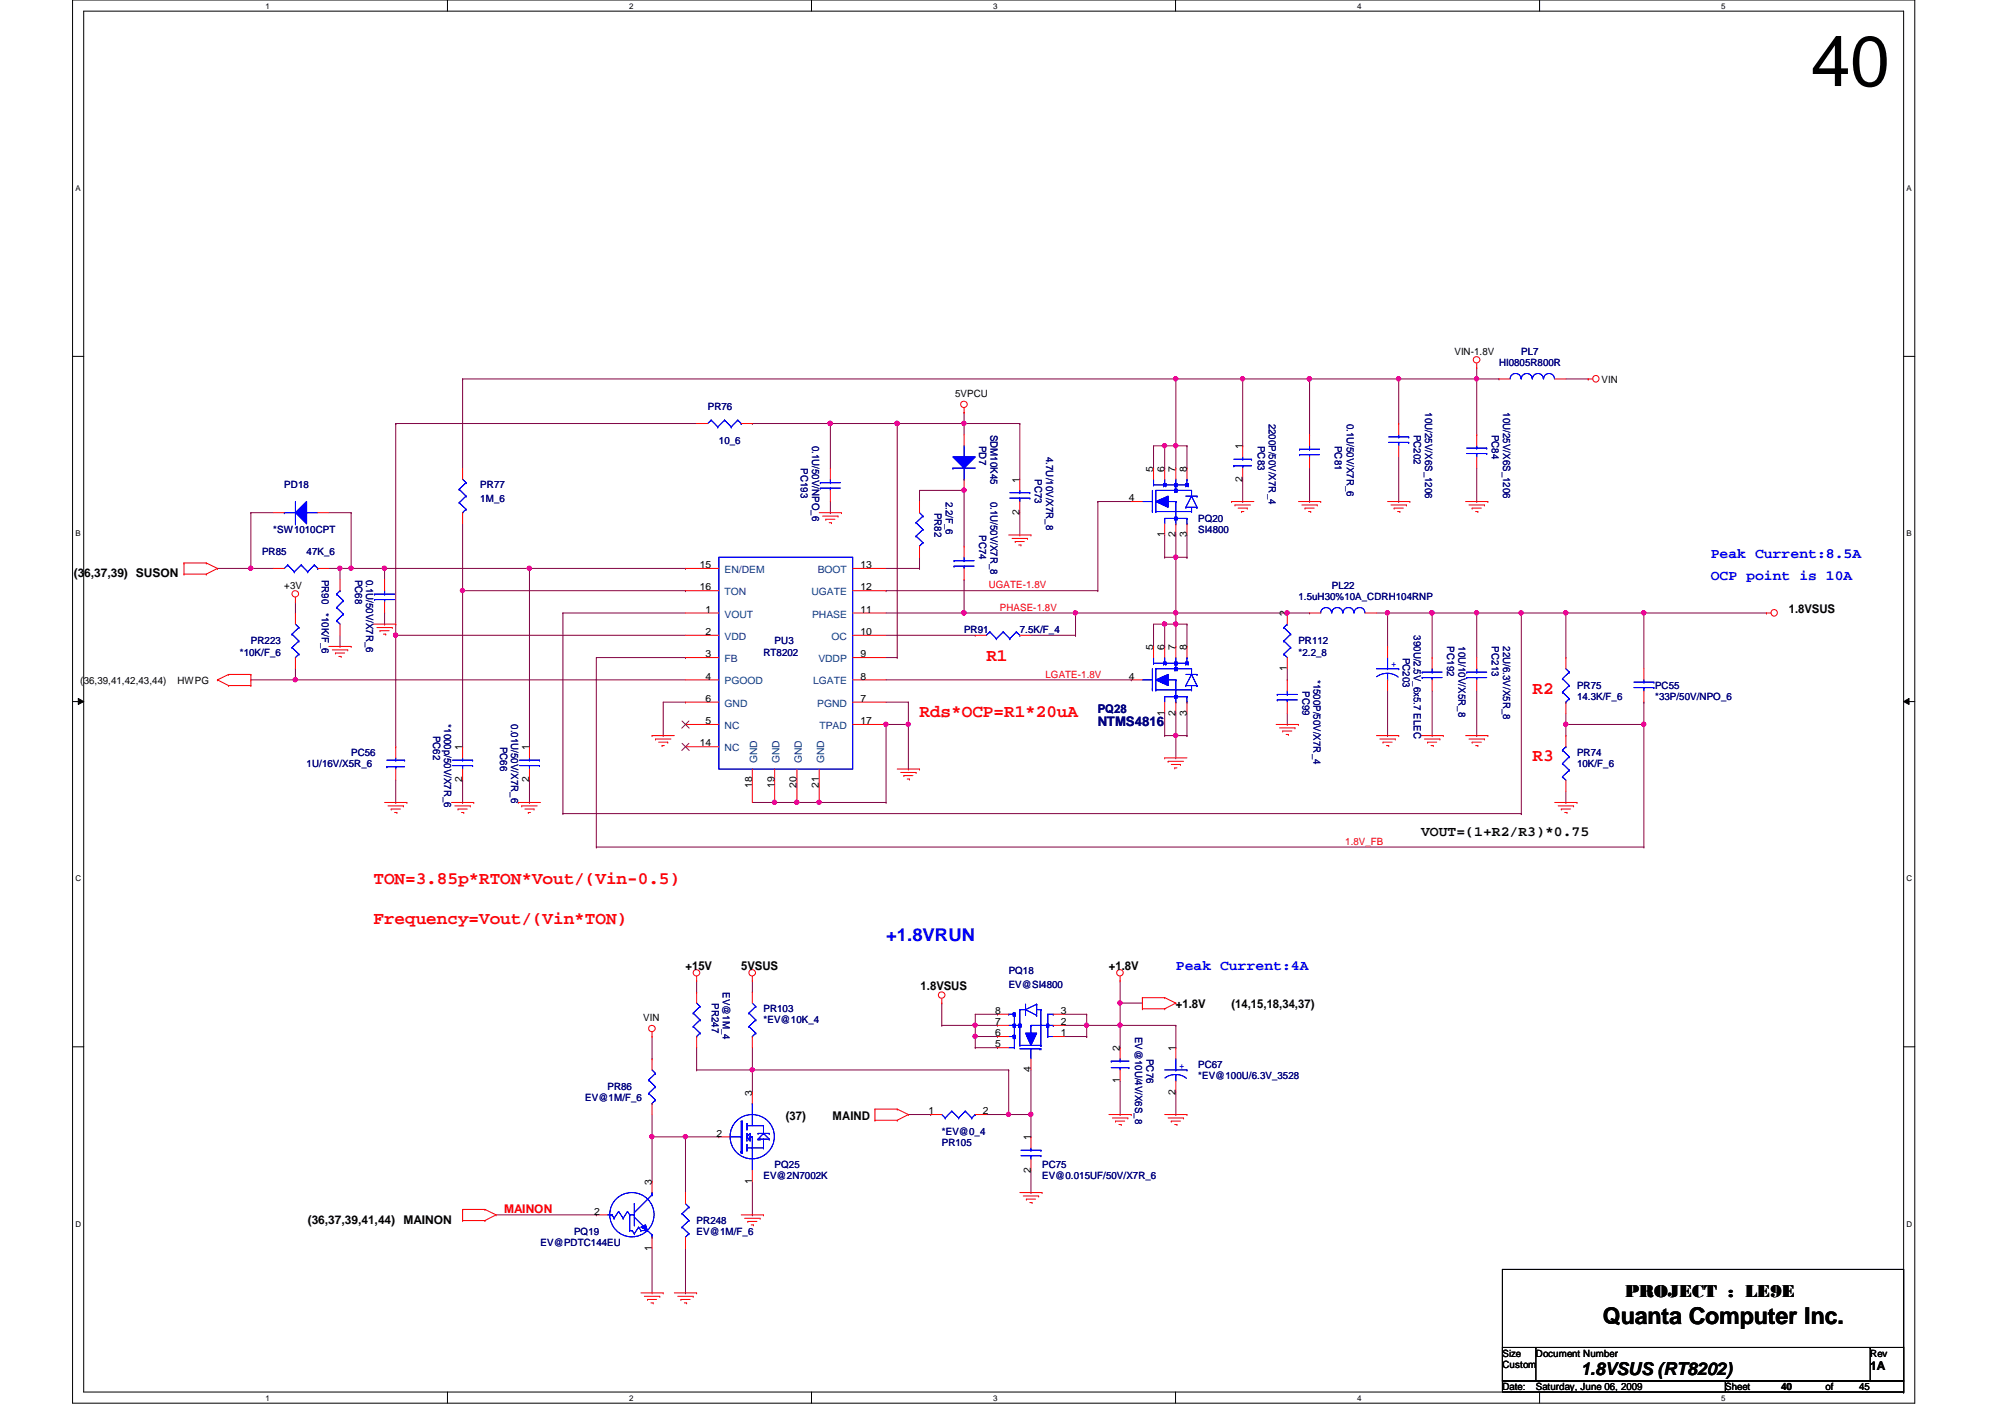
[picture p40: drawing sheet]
<svg xmlns="http://www.w3.org/2000/svg" width="297mm" height="210mm" viewBox="0 0 297 210" stroke-linecap="round" stroke-linejoin="round" font-family="sans-serif">
<defs><g id="words">
<text font-size="10.5" x="268.3" y="12.7">40</text>
<text font-size="3.4" x="237.4" y="196.2">Quanta Computer Inc.</text>
<g font-size="2.6" fill="#f00">
<text x="146.1" y="97.9">R1</text>
<text x="136.2" y="106.2">Rds*OCP=R1*20uA</text>
<text x="227" y="102.9">R2</text>
<text x="227" y="112.8">R3</text>
<text x="55.3" y="130.9">TON=3.85p*RTON*Vout/(Vin-0.5)</text>
<text x="55.3" y="136.9">Frequency=Vout/(Vin*TON)</text>
</g>
<text font-size="2.6" fill="#00f" x="131.3" y="139.4">+1.8VRUN</text>
<g font-size="2.6">
<text x="240.7" y="192.1">PROJECT : LE9E</text>
<text x="234.1" y="203.7">1.8VSUS (RT8202)</text>
</g>
<g font-size="2.1" fill="#00f">
<text x="253.4" y="82.6">Peak Current:8.5A</text>
<text x="253.4" y="85.9">OCP point is 10A</text>
<text x="174.2" y="143.7">Peak Current:4A</text>
</g>
<text font-size="2.1" x="210.5" y="123.9">VOUT=(1+R2/R3)*0.75</text>
<text font-size="1.9" fill="#000080" x="162.6" y="107.5">NTMS4816</text>
<g font-size="1.8">
<text x="10.9" y="85.5">(36,37,39) SUSON</text>
<text x="265" y="90.8">1.8VSUS</text>
<text x="101.6" y="143.6">+15V</text>
<text x="109.8" y="143.6">5VSUS</text>
<text x="164.3" y="143.6">+1.8V</text>
<text x="136.4" y="146.6">1.8VSUS</text>
<text x="174.2" y="149.3">+1.8V</text>
<text x="182.5" y="149.3">(14,15,18,34,37)</text>
<text x="116.4" y="165.9">(37)</text>
<text x="123.4" y="165.9">MAIND</text>
<text x="45.6" y="181.3">(36,37,39,41,44) MAINON</text>
<text x="277.1" y="202.9">1A</text>
</g>
<text font-size="1.8" fill="#000080" x="162.6" y="105.7">PQ28</text>
<text font-size="1.8" fill="#f00" x="74.7" y="179.6">MAINON</text>
<g font-size="1.5">
<text x="215.5" y="52.5">VIN-1.8V</text>
<text x="141.5" y="58.8">5VPCU</text>
<text x="237.3" y="56.7">VIN</text>
<text x="151" y="71.5" transform="rotate(-90 151 71.5)">1</text>
<text x="170.9" y="69.8" transform="rotate(-90 170.9 69.8)">5</text>
<text x="172.5" y="69.8" transform="rotate(-90 172.5 69.8)">6</text>
<text x="174.2" y="69.8" transform="rotate(-90 174.2 69.8)">7</text>
<text x="175.8" y="69.8" transform="rotate(-90 175.8 69.8)">8</text>
<text x="184.1" y="71.3" transform="rotate(-90 184.1 71.3)">2</text>
<text x="184.1" y="66.5" transform="rotate(-90 184.1 66.5)">1</text>
<text x="151" y="76.3" transform="rotate(-90 151 76.3)">2</text>
<text x="167.3" y="74.3">4</text>
<text x="172.5" y="79.6" transform="rotate(-90 172.5 79.6)">1</text>
<text x="174.2" y="79.6" transform="rotate(-90 174.2 79.6)">2</text>
<text x="175.8" y="79.6" transform="rotate(-90 175.8 79.6)">3</text>
<text x="42.1" y="87.2">+3V</text>
<text x="103.7" y="84.2">15</text>
<text x="103.7" y="87.5">16</text>
<text x="127.5" y="87.5">12</text>
<text x="127.5" y="84.2">13</text>
<text x="104.5" y="90.8">1</text>
<text x="104.5" y="94.1">2</text>
<text x="127.5" y="94.1">10</text>
<text x="127.5" y="90.8">11</text>
<text x="190.7" y="91.3" transform="rotate(-90 190.7 91.3)">2</text>
<text x="11.9" y="101.3">(36,39,41,42,43,44)</text>
<text x="26.3" y="101.3">HWPG</text>
<text x="104.5" y="97.4">3</text>
<text x="104.5" y="100.7">4</text>
<text x="127.5" y="100.7">8</text>
<text x="127.5" y="97.4">9</text>
<text x="167.3" y="100.7">4</text>
<text x="170.9" y="96.3" transform="rotate(-90 170.9 96.3)">5</text>
<text x="172.5" y="96.3" transform="rotate(-90 172.5 96.3)">6</text>
<text x="174.2" y="96.3" transform="rotate(-90 174.2 96.3)">7</text>
<text x="175.8" y="96.3" transform="rotate(-90 175.8 96.3)">8</text>
<text x="190.7" y="99.4" transform="rotate(-90 190.7 99.4)">1</text>
<text x="104.5" y="104">6</text>
<text x="104.5" y="107.3">5</text>
<text x="127.5" y="104">7</text>
<text x="127.5" y="107.3">17</text>
<text x="172.5" y="106" transform="rotate(-90 172.5 106)">1</text>
<text x="174.2" y="106" transform="rotate(-90 174.2 106)">2</text>
<text x="175.8" y="106" transform="rotate(-90 175.8 106)">3</text>
<text x="68.5" y="111.1" transform="rotate(-90 68.5 111.1)">1</text>
<text x="78.4" y="111.1" transform="rotate(-90 78.4 111.1)">1</text>
<text x="103.7" y="110.6">14</text>
<text x="68.5" y="115.9" transform="rotate(-90 68.5 115.9)">2</text>
<text x="78.4" y="115.9" transform="rotate(-90 78.4 115.9)">2</text>
<text x="111.4" y="116.8" transform="rotate(-90 111.4 116.8)">18</text>
<text x="114.7" y="116.8" transform="rotate(-90 114.7 116.8)">19</text>
<text x="118" y="116.8" transform="rotate(-90 118 116.8)">20</text>
<text x="121.3" y="116.8" transform="rotate(-90 121.3 116.8)">21</text>
<text x="95.3" y="151.3">VIN</text>
<text x="147.4" y="150.2">8</text>
<text x="147.4" y="151.8">7</text>
<text x="147.4" y="153.5">6</text>
<text x="147.4" y="155.2">5</text>
<text x="157.2" y="151.8">2</text>
<text x="157.2" y="150.2">3</text>
<text x="157.2" y="153.5">1</text>
<text x="165.9" y="155.7" transform="rotate(-90 165.9 155.7)">2</text>
<text x="174.2" y="155.7" transform="rotate(-90 174.2 155.7)">1</text>
<text x="152.7" y="158.8" transform="rotate(-90 152.7 158.8)">4</text>
<text x="165.9" y="160.5" transform="rotate(-90 165.9 160.5)">1</text>
<text x="111.4" y="162.3" transform="rotate(-90 111.4 162.3)">3</text>
<text x="137.5" y="165.1">1</text>
<text x="145.6" y="165.1">2</text>
<text x="174.2" y="162.1" transform="rotate(-90 174.2 162.1)">2</text>
<text x="106.2" y="168.4">2</text>
<text x="152.7" y="173.7" transform="rotate(-90 152.7 173.7)">2</text>
<text x="152.7" y="168.9" transform="rotate(-90 152.7 168.9)">1</text>
<text x="88" y="179.9">2</text>
<text x="96.6" y="175.5" transform="rotate(-90 96.6 175.5)">3</text>
<text x="111.4" y="175.3" transform="rotate(-90 111.4 175.3)">1</text>
<text x="96.6" y="185.3" transform="rotate(-90 96.6 185.3)">1</text>
<text x="222.6" y="201">Size</text>
<text x="222.6" y="202.6">Custom</text>
<text x="227.5" y="201">Document Number</text>
<text x="277.1" y="201">Rev</text>
<text x="222.6" y="205.9">Date:</text>
<text x="227.5" y="205.9">Saturday, June 06, 2009</text>
<text x="255.6" y="205.9">Sheet</text>
<text x="263.9" y="205.9">40</text>
<text x="270.5" y="205.9">of</text>
<text x="275.4" y="205.9">45</text>
</g>
<g font-size="1.5" fill="#000080">
<text x="225.4" y="52.5">PL7</text>
<text x="222.1" y="54.2">HI0805R800R</text>
<text x="104.9" y="60.8">PR76</text>
<text x="106.5" y="65.7">10_6</text>
<text x="146.7" y="64.4" transform="rotate(90 146.7 64.4)">SDM10K45</text>
<text x="188" y="62.7" transform="rotate(90 188 62.7)">2200P/50V/X7R_4</text>
<text x="199.6" y="62.7" transform="rotate(90 199.6 62.7)">0.1U/50V/X7R_6</text>
<text x="209.5" y="64.4" transform="rotate(90 209.5 64.4)">PC202</text>
<text x="211.1" y="61.1" transform="rotate(90 211.1 61.1)">10U/25V/X6S_1206</text>
<text x="221" y="64.4" transform="rotate(90 221 64.4)">PC84</text>
<text x="222.7" y="61.1" transform="rotate(90 222.7 61.1)">10U/25V/X6S_1206</text>
<text x="118.7" y="69.3" transform="rotate(90 118.7 69.3)">PC193</text>
<text x="120.3" y="66" transform="rotate(90 120.3 66)">0.1U/50V/NPO_6</text>
<text x="145.1" y="66" transform="rotate(90 145.1 66)">PD7</text>
<text x="153.3" y="71" transform="rotate(90 153.3 71)">PC73</text>
<text x="155" y="67.7" transform="rotate(90 155 67.7)">4.7U/10V/X7R_8</text>
<text x="186.3" y="66" transform="rotate(90 186.3 66)">PC83</text>
<text x="197.7" y="66" transform="rotate(90 197.7 66)">PC81</text>
<text x="42.1" y="72.3">PD18</text>
<text x="71.2" y="72.3">PR77</text>
<text x="71.2" y="74.3">1M_6</text>
<text x="138.5" y="75.9" transform="rotate(90 138.5 75.9)">PR82</text>
<text x="140.1" y="74.3" transform="rotate(90 140.1 74.3)">2.2/F_6</text>
<text x="146.7" y="74.3" transform="rotate(90 146.7 74.3)">0.1U/50V/X7R_8</text>
<text x="177.5" y="77.3">PQ20</text>
<text x="38.8" y="82.3">PR85</text>
<text x="40.5" y="79">*SW1010CPT</text>
<text x="45.4" y="82.3">47K_6</text>
<text x="145.1" y="79.2" transform="rotate(90 145.1 79.2)">PC74</text>
<text x="177.5" y="79">SI4800</text>
<text x="47.7" y="85.9" transform="rotate(90 47.7 85.9)">PR90</text>
<text x="52.6" y="85.9" transform="rotate(90 52.6 85.9)">PC68</text>
<text x="54.3" y="85.9" transform="rotate(90 54.3 85.9)">0.1U/50V/X7R_6</text>
<text x="192.4" y="88.9">1.5uH30%10A_CDRH104RNP</text>
<text x="197.3" y="87.2">PL22</text>
<text x="37.2" y="95.5">PR223</text>
<text x="47.7" y="90.8" transform="rotate(90 47.7 90.8)">*10K/F_6</text>
<text x="114.8" y="95.5">PU3</text>
<text x="142.8" y="93.8">PR91</text>
<text x="151.1" y="93.8">7.5K/F_4</text>
<text x="192.4" y="95.5">PR112</text>
<text x="209.5" y="94.1" transform="rotate(90 209.5 94.1)">390U/2.5V_6x5.7 ELEC</text>
<text x="214.4" y="95.8" transform="rotate(90 214.4 95.8)">PC192</text>
<text x="216.1" y="95.8" transform="rotate(90 216.1 95.8)">10U/10V/X5R_8</text>
<text x="221" y="95.8" transform="rotate(90 221 95.8)">PC213</text>
<text x="222.7" y="95.8" transform="rotate(90 222.7 95.8)">22U/6.3V/X5R_8</text>
<text x="35.5" y="97.1">*10K/F_6</text>
<text x="113.1" y="97.1">RT8202</text>
<text x="192.4" y="97.1">*2.2_8</text>
<text x="194.6" y="100.7" transform="rotate(90 194.6 100.7)">*1500P/50V/X7R_4</text>
<text x="207.8" y="97.4" transform="rotate(90 207.8 97.4)">PC203</text>
<text x="65.8" y="107.3" transform="rotate(90 65.8 107.3)">*1000p/50V/X7R_6</text>
<text x="75.7" y="107.3" transform="rotate(90 75.7 107.3)">0.01U/50V/X7R_6</text>
<text x="193" y="102.4" transform="rotate(90 193 102.4)">PC99</text>
<text x="233.6" y="102.1">PR75</text>
<text x="233.6" y="103.7">14.3K/F_6</text>
<text x="245.2" y="102.1">PC55</text>
<text x="245.2" y="103.7">*33P/50V/NPO_6</text>
<text x="45.4" y="113.6">1U/16V/X5R_6</text>
<text x="52" y="112">PC56</text>
<text x="64.2" y="109" transform="rotate(90 64.2 109)">PC62</text>
<text x="74.1" y="110.6" transform="rotate(90 74.1 110.6)">PC66</text>
<text x="233.6" y="112">PR74</text>
<text x="233.6" y="113.6">10K/F_6</text>
<text x="105.4" y="148.6" transform="rotate(90 105.4 148.6)">PR247</text>
<text x="107.1" y="146.9" transform="rotate(90 107.1 146.9)">EV@1M_4</text>
<text x="113.1" y="149.9">PR103</text>
<text x="149.4" y="144.3">PQ18</text>
<text x="149.4" y="146.3">EV@SI4800</text>
<text x="113.1" y="151.6">*EV@10K_4</text>
<text x="168.2" y="153.5" transform="rotate(90 168.2 153.5)">EV@10U/4V/X6S_8</text>
<text x="90" y="161.5">PR86</text>
<text x="169.8" y="156.8" transform="rotate(90 169.8 156.8)">PC76</text>
<text x="177.5" y="158.2">PC67</text>
<text x="177.5" y="159.9">*EV@100U/6.3V_3528</text>
<text x="86.7" y="163.2">EV@1M/F_6</text>
<text x="114.8" y="173.1">PQ25</text>
<text x="139.5" y="169.8">PR105</text>
<text x="139.5" y="168.1">*EV@0_4</text>
<text x="154.4" y="173.1">PC75</text>
<text x="113.1" y="174.7">EV@2N7002K</text>
<text x="154.4" y="174.7">EV@0.015UF/50V/X7R_6</text>
<text x="80.1" y="184.6">EV@PDTC144EU</text>
<text x="85" y="183">PQ19</text>
<text x="103.2" y="181.3">PR248</text>
<text x="103.2" y="183">EV@1M/F_6</text>
</g>
<g font-size="1.5" fill="#004080">
<text x="107.4" y="84.9">EN/DEM</text>
<text x="107.4" y="88.2">TON</text>
<text x="120.2" y="88.2">UGATE</text>
<text x="121.2" y="84.9">BOOT</text>
<text x="107.4" y="91.5">VOUT</text>
<text x="107.4" y="94.8">VDD</text>
<text x="120.3" y="91.5">PHASE</text>
<text x="123.2" y="94.8">OC</text>
<text x="107.4" y="98.1">FB</text>
<text x="107.4" y="101.4">PGOOD</text>
<text x="120.5" y="101.4">LGATE</text>
<text x="121.2" y="98.1">VDDP</text>
<text x="107.4" y="104.7">GND</text>
<text x="107.4" y="108">NC</text>
<text x="121.1" y="104.7">PGND</text>
<text x="121.4" y="108">TPAD</text>
<text x="107.4" y="111.3">NC</text>
<text x="112.2" y="113.1" transform="rotate(-90 112.2 113.1)">GND</text>
<text x="115.5" y="113.1" transform="rotate(-90 115.5 113.1)">GND</text>
<text x="118.8" y="113.1" transform="rotate(-90 118.8 113.1)">GND</text>
<text x="122.1" y="113.1" transform="rotate(-90 122.1 113.1)">GND</text>
</g>
<g font-size="1.5" fill="#f00">
<text x="146.5" y="87.2">UGATE-1.8V</text>
<text x="148.1" y="90.5">PHASE-1.8V</text>
<text x="154.9" y="100.4">LGATE-1.8V</text>
<text x="199.3" y="125.1">1.8V_FB</text>
</g>
<g font-size="1.5" fill="#00f">
<text x="206.1" y="98.8">+</text>
<text x="174.7" y="158.4">+</text>
</g>
<g font-size="1.2">
<text x="39.3" y="1.3">1</text>
<text x="93.2" y="1.3">2</text>
<text x="147.1" y="1.3">3</text>
<text x="201.1" y="1.3">4</text>
<text x="255" y="1.3">5</text>
<text x="11.2" y="28.3">A</text>
<text x="282.4" y="28.3">A</text>
<text x="11.2" y="79.4">B</text>
<text x="282.4" y="79.4">B</text>
<text x="11.2" y="130.6">C</text>
<text x="282.4" y="130.6">C</text>
<text x="11.2" y="181.7">D</text>
<text x="282.4" y="181.7">D</text>
<text x="39.3" y="207.5">1</text>
<text x="93.2" y="207.5">2</text>
<text x="147.1" y="207.5">3</text>
<text x="201.1" y="207.5">4</text>
<text x="255" y="207.5">5</text>
</g>
</g></defs>
<path d="M10.7 0h273v207.9h-273zM12.4 1.7h269.6v204.5h-269.6z" fill="none" stroke="#000" stroke-width=".15"/>
<g fill="#fff">
<path d="M39.3 .2h.6v1.3h-.6z"/>
<path d="M39.3 206.4h.6v1.3h-.6z"/>
</g>
<path d="M66.3 0v1.7M66.3 206.2v1.7" fill="none" stroke="#000" stroke-width=".15"/>
<g fill="#fff">
<path d="M93.2 .2h.6v1.3h-.6z"/>
<path d="M93.2 206.4h.6v1.3h-.6z"/>
</g>
<path d="M120.2 0v1.7M120.2 206.2v1.7" fill="none" stroke="#000" stroke-width=".15"/>
<g fill="#fff">
<path d="M147.1 .2h.6v1.3h-.6z"/>
<path d="M147.1 206.4h.6v1.3h-.6z"/>
</g>
<path d="M174.2 0v1.7M174.2 206.2v1.7" fill="none" stroke="#000" stroke-width=".15"/>
<g fill="#fff">
<path d="M201.1 .2h.6v1.3h-.6z"/>
<path d="M201.1 206.4h.6v1.3h-.6z"/>
</g>
<path d="M228.1 0v1.7M228.1 206.2v1.7" fill="none" stroke="#000" stroke-width=".15"/>
<g fill="#fff">
<path d="M255 .2h.6v1.3h-.6z"/>
<path d="M255 206.4h.6v1.3h-.6z"/>
<path d="M11.2 27.2h.7v1.3h-.7z"/>
<path d="M282.4 27.2h.8v1.3h-.8z"/>
<path d="M11.2 78.4h.7v1.3h-.7z"/>
<path d="M282.4 78.4h.8v1.3h-.8z"/>
</g>
<path d="M10.7 52.8h1.7M282 52.8h1.7" fill="none" stroke="#000" stroke-width=".15"/>
<g fill="#fff">
<path d="M11.2 129.5h.8v1.3h-.8z"/>
<path d="M282.4 129.5h.8v1.3h-.8z"/>
</g>
<path d="M10.7 103.9h1.7M11.6 103.5l.8 .4-.8 .5zM282 103.9l.8-.4v.9zM282 103.9h1.7" fill="none" stroke="#000" stroke-width=".15"/>
<path d="M11.6 103.5l.8 .4-.8 .5zM282 103.9l.8-.4v.9z" fill="#000"/>
<g fill="#fff">
<path d="M11.2 180.6h.8v1.3h-.8z"/>
<path d="M282.4 180.6h.8v1.3h-.8z"/>
</g>
<path d="M10.7 155.1h1.7M282 155.1h1.7" fill="none" stroke="#000" stroke-width=".15"/>
<path d="M174.2 56.1h9.9M184.1 56.1h.1M131.3 100.7h36.3M167.6 100.7h.1" fill="none" stroke="#800040" stroke-width=".15"/>
<circle cx="174.2" cy="56.1" r=".32" fill="#f0f"/>
<circle cx="174.2" cy="56.1" r=".32" fill="none" stroke="#f0f" stroke-width=".15"/>
<circle cx="184.1" cy="56.1" r=".32" fill="#f0f"/>
<circle cx="184.1" cy="56.1" r=".32" fill="none" stroke="#f0f" stroke-width=".15"/>
<g fill="none" stroke="#800040" stroke-width=".15">
<path d="M136.2 72.6h.1M136.2 72.6h6.6v8.3M136.2 72.6v1.7M142.8 62.7h.1M142.8 62.7v1.7M131.3 84.2h4.9M136.2 84.2h.1M136.2 82.5h.1M136.2 82.5v1.7M142.8 80.9h.1M243.5 90.8h.1M243.5 90.8v8.3"/>
<path d="M243.5 90.8h18.2M261.7 90.8h.1"/>
</g>
<circle cx="142.8" cy="72.6" r=".32" fill="#f0f"/>
<circle cx="142.8" cy="72.6" r=".32" fill="none" stroke="#f0f" stroke-width=".15"/>
<path d="M132.9 62.7h.1M132.9 62.7h9.9" fill="none" stroke="#800040" stroke-width=".15"/>
<circle cx="132.9" cy="62.7" r=".32" fill="#f0f"/>
<circle cx="132.9" cy="62.7" r=".32" fill="none" stroke="#f0f" stroke-width=".15"/>
<path d="M43.8 99.1h.1M43.8 99.1v1.6M203.9 90.8h1.7M205.6 90.8h.1M43.8 100.7h.1M43.8 100.7h57.8" fill="none" stroke="#800040" stroke-width=".15"/>
<circle cx="43.7" cy="100.7" r=".32" fill="#f0f"/>
<circle cx="43.7" cy="100.7" r=".32" fill="none" stroke="#f0f" stroke-width=".15"/>
<path d="M194 56.1v8.3M194 64.4h.1M205.6 90.8h6.6M212.2 90.8h.1M98.3 104h3.3M101.6 104h.1" fill="none" stroke="#800040" stroke-width=".15"/>
<circle cx="205.5" cy="90.8" r=".32" fill="#f0f"/>
<circle cx="205.5" cy="90.8" r=".32" fill="none" stroke="#f0f" stroke-width=".15"/>
<circle cx="212.1" cy="90.8" r=".32" fill="#f0f"/>
<circle cx="212.1" cy="90.8" r=".32" fill="none" stroke="#f0f" stroke-width=".15"/>
<g fill="none" stroke="#800040" stroke-width=".15">
<path d="M151.1 79.2h.1M151.1 75.9v3.3M58.6 94.1h.1M58.6 94.1h43M88.3 97.4v28.1M131.3 97.4h1.6M131.3 94.1h13.2M132.9 97.4h.1M144.5 94.1h.1M232 97.4h.1M232 90.8v6.6M58.6 118.9h.1"/>
<path d="M58.6 115.6v3.3M232 109h.1M232 118.9h.1M232 107.3v1.7M232 117.2v1.7M88.3 125.5h.1"/>
</g>
<circle cx="58.6" cy="94.1" r=".32" fill="#f0f"/>
<circle cx="58.6" cy="94.1" r=".32" fill="none" stroke="#f0f" stroke-width=".15"/>
<path d="M142.8 62.7h.1M142.8 62.7h8.3M212.2 97.4h.1M212.2 90.8v6.6" fill="none" stroke="#800040" stroke-width=".15"/>
<circle cx="142.8" cy="62.7" r=".32" fill="#f0f"/>
<circle cx="142.8" cy="62.7" r=".32" fill="none" stroke="#f0f" stroke-width=".15"/>
<path d="M132.9 62.7h.1M132.9 62.7v34.7M83.4 90.8h.1M83.4 90.8h18.2M243.5 104h.1M243.5 104v3.3" fill="none" stroke="#800040" stroke-width=".15"/>
<circle cx="243.5" cy="107.3" r=".32" fill="#f0f"/>
<circle cx="243.5" cy="107.3" r=".32" fill="none" stroke="#f0f" stroke-width=".15"/>
<path d="M218.8 56.1v8.3M58.6 62.7h.1M58.6 62.7h44.6M218.8 64.4h.1M131.3 90.8h11.5M142.8 90.8h.1" fill="none" stroke="#800040" stroke-width=".15"/>
<circle cx="142.8" cy="90.8" r=".32" fill="#f0f"/>
<circle cx="142.8" cy="90.8" r=".32" fill="none" stroke="#f0f" stroke-width=".15"/>
<path d="M68.5 87.5h33.1M101.6 87.5h.1" fill="none" stroke="#800040" stroke-width=".15"/>
<circle cx="68.5" cy="87.5" r=".32" fill="#f0f"/>
<circle cx="68.5" cy="87.5" r=".32" fill="none" stroke="#f0f" stroke-width=".15"/>
<path d="M111.5 62.7h.1M111.5 62.7h11.5M83.4 90.8v29.7M152.7 94.1h6.6M159.3 94.1h.1M78.4 118.9h.1M78.4 115.6v3.3M83.4 120.5h.1" fill="none" stroke="#800040" stroke-width=".15"/>
<circle cx="123" cy="62.7" r=".32" fill="#f0f"/>
<circle cx="123" cy="62.7" r=".32" fill="none" stroke="#f0f" stroke-width=".15"/>
<path d="M218.8 56.1h.1M218.8 54.5v1.6M123 62.7h.1M123 62.7v6.6M78.4 84.2h23.2M101.6 84.2h.1M212.2 90.8h6.6M218.8 90.8h.1M243.5 107.3h.1M243.5 107.3v18.2M83.4 120.5h142M225.4 120.5h.1" fill="none" stroke="#800040" stroke-width=".15"/>
<circle cx="212.1" cy="90.8" r=".32" fill="#f0f"/>
<circle cx="212.1" cy="90.8" r=".32" fill="none" stroke="#f0f" stroke-width=".15"/>
<circle cx="218.8" cy="90.8" r=".32" fill="#f0f"/>
<circle cx="218.8" cy="90.8" r=".32" fill="none" stroke="#f0f" stroke-width=".15"/>
<path d="M232 90.8h11.5M243.5 90.8h.1M212.2 109h.1M212.2 102.4v6.6" fill="none" stroke="#800040" stroke-width=".15"/>
<circle cx="243.5" cy="90.8" r=".32" fill="#f0f"/>
<circle cx="243.5" cy="90.8" r=".32" fill="none" stroke="#f0f" stroke-width=".15"/>
<path d="M142.8 61.1h.1M142.8 61.1v1.6M151.1 62.7h.1M151.1 62.7v8.3M134.6 107.3h.1M134.6 104v3.3" fill="none" stroke="#800040" stroke-width=".15"/>
<circle cx="134.5" cy="107.3" r=".32" fill="#f0f"/>
<circle cx="134.5" cy="107.3" r=".32" fill="none" stroke="#f0f" stroke-width=".15"/>
<path d="M123 62.7h.1M123 62.7h9.9M131.3 104h3.3M134.6 104h.1" fill="none" stroke="#800040" stroke-width=".15"/>
<circle cx="132.9" cy="62.7" r=".32" fill="#f0f"/>
<circle cx="132.9" cy="62.7" r=".32" fill="none" stroke="#f0f" stroke-width=".15"/>
<circle cx="123" cy="62.7" r=".32" fill="#f0f"/>
<circle cx="123" cy="62.7" r=".32" fill="none" stroke="#f0f" stroke-width=".15"/>
<path d="M78.4 84.2v26.4M142.8 85.9h.1M142.8 85.9v4.9M205.6 95.8h.1M205.6 90.8v5M225.4 90.8h6.6M232 90.8h.1M78.4 110.6h.1" fill="none" stroke="#800040" stroke-width=".15"/>
<circle cx="232" cy="90.8" r=".32" fill="#f0f"/>
<circle cx="232" cy="90.8" r=".32" fill="none" stroke="#f0f" stroke-width=".15"/>
<path d="M123 75.9h.1M123 74.3v1.6M232 107.3h11.5M243.5 107.3h.1" fill="none" stroke="#800040" stroke-width=".15"/>
<circle cx="232" cy="107.3" r=".32" fill="#f0f"/>
<circle cx="232" cy="107.3" r=".32" fill="none" stroke="#f0f" stroke-width=".15"/>
<path d="M142.8 90.8h16.5M159.3 90.8h.1" fill="none" stroke="#800040" stroke-width=".15"/>
<circle cx="142.8" cy="90.8" r=".32" fill="#f0f"/>
<circle cx="142.8" cy="90.8" r=".32" fill="none" stroke="#f0f" stroke-width=".15"/>
<circle cx="159.3" cy="90.8" r=".32" fill="#f0f"/>
<circle cx="159.3" cy="90.8" r=".32" fill="none" stroke="#f0f" stroke-width=".15"/>
<g fill="none" stroke="#800040" stroke-width=".15">
<path d="M68.5 56.1h.1M68.5 56.1v13.2M37.2 84.2h.1M37.2 84.2h3.3M68.5 87.5v23.1M88.3 97.4h13.3M101.6 97.4h.1M159.3 94.1h.1M159.3 90.8v3.3M225.4 90.8v29.7M68.5 118.9h.1M68.5 110.6h.1"/>
<path d="M68.5 115.6v3.3M225.4 120.5h.1"/>
</g>
<circle cx="225.4" cy="90.8" r=".32" fill="#f0f"/>
<circle cx="225.4" cy="90.8" r=".32" fill="none" stroke="#f0f" stroke-width=".15"/>
<g fill="none" stroke="#800040" stroke-width=".15">
<path d="M58.6 62.7h.1M58.6 62.7v47.9M68.5 77.6v9.9M194 74.3h.1M194 69.3v5M218.8 74.3h.1M218.8 69.3v5M68.5 87.5h.1M58.6 110.6h.1M98.3 109h.1M98.3 104v5M111.5 118.9h3.3"/>
<path d="M114.8 118.9h.1M205.6 109h.1M205.6 102.4v6.6M232 107.3h.1M232 105.7v1.6M88.3 125.5h155.2M243.5 125.5h.1"/>
</g>
<circle cx="114.7" cy="118.8" r=".32" fill="#f0f"/>
<circle cx="114.7" cy="118.8" r=".32" fill="none" stroke="#f0f" stroke-width=".15"/>
<path d="M114.8 118.9h3.3M118.1 118.9h.1" fill="none" stroke="#800040" stroke-width=".15"/>
<circle cx="118" cy="118.8" r=".32" fill="#f0f"/>
<circle cx="118" cy="118.8" r=".32" fill="none" stroke="#f0f" stroke-width=".15"/>
<path d="M118.1 118.9h3.3M121.4 118.9h.1" fill="none" stroke="#800040" stroke-width=".15"/>
<circle cx="121.3" cy="118.8" r=".32" fill="#f0f"/>
<circle cx="121.3" cy="118.8" r=".32" fill="none" stroke="#f0f" stroke-width=".15"/>
<path d="M121.4 118.9h9.9M131.3 118.9h.1M131.3 107.3h.1M131.3 107.3v11.6" fill="none" stroke="#800040" stroke-width=".15"/>
<circle cx="131.2" cy="107.3" r=".32" fill="#f0f"/>
<circle cx="131.2" cy="107.3" r=".32" fill="none" stroke="#f0f" stroke-width=".15"/>
<path d="M48.7 84.2h1.7M50.4 84.2h.1M57 84.2h.1M57 84.2v1.7M131.3 107.3h3.3M134.6 107.3h.1M134.6 113.9h.1M134.6 107.3v6.6" fill="none" stroke="#800040" stroke-width=".15"/>
<circle cx="50.3" cy="84.2" r=".32" fill="#f0f"/>
<circle cx="50.3" cy="84.2" r=".32" fill="none" stroke="#f0f" stroke-width=".15"/>
<path d="M57 92.5h.1M57 90.8v1.7M159.3 90.8h14.9M174.2 90.8h.1" fill="none" stroke="#800040" stroke-width=".15"/>
<circle cx="174.2" cy="90.8" r=".32" fill="#f0f"/>
<circle cx="174.2" cy="90.8" r=".32" fill="none" stroke="#f0f" stroke-width=".15"/>
<path d="M43.8 90.8h.1M43.8 89.2v1.6M57 84.2h21.4M78.4 84.2h.1M37.2 100.7h.1M37.2 100.7h6.6" fill="none" stroke="#800040" stroke-width=".15"/>
<circle cx="78.4" cy="84.2" r=".32" fill="#f0f"/>
<circle cx="78.4" cy="84.2" r=".32" fill="none" stroke="#f0f" stroke-width=".15"/>
<path d="M50.4 95.8h.1M50.4 84.2h.1M50.4 84.2v1.7M50.4 94.1v1.7M50.4 84.2h1.6M52 84.2h.1M170.9 95.8h.1M172.5 92.5h.1M172.5 95.8h.1M172.5 92.5h-1.6v3.3M172.5 92.5v3.3" fill="none" stroke="#800040" stroke-width=".15"/>
<circle cx="172.5" cy="92.4" r=".32" fill="#f0f"/>
<circle cx="172.5" cy="92.4" r=".32" fill="none" stroke="#f0f" stroke-width=".15"/>
<path d="M172.5 92.5h1.7M174.2 92.5h.1M174.2 95.8h.1M174.2 92.5v3.3" fill="none" stroke="#800040" stroke-width=".15"/>
<circle cx="174.2" cy="92.4" r=".32" fill="#f0f"/>
<circle cx="174.2" cy="92.4" r=".32" fill="none" stroke="#f0f" stroke-width=".15"/>
<path d="M174.2 92.5h1.6M175.8 92.5h.1M175.8 95.8h.1M175.8 92.5v3.3M172.5 109h.1M172.5 105.7v3.3M172.5 109h1.7M174.2 109h.1" fill="none" stroke="#800040" stroke-width=".15"/>
<circle cx="174.2" cy="108.9" r=".32" fill="#f0f"/>
<circle cx="174.2" cy="108.9" r=".32" fill="none" stroke="#f0f" stroke-width=".15"/>
<path d="M172.5 82.5h1.7M174.2 90.8h.1M174.2 82.5h.1M174.2 82.5v8.3M174.2 109h.1M174.2 112.3h.1M174.2 105.7v6.6M174.2 109h1.6M175.8 109h.1M175.8 105.7v3.3" fill="none" stroke="#800040" stroke-width=".15"/>
<circle cx="174.2" cy="82.5" r=".32" fill="#f0f"/>
<circle cx="174.2" cy="82.5" r=".32" fill="none" stroke="#f0f" stroke-width=".15"/>
<path d="M172.5 79.2v3.3M174.2 69.3h.1M174.2 66v3.3M172.5 82.5h.1M174.2 82.5h1.6M175.8 82.5h.1" fill="none" stroke="#800040" stroke-width=".15"/>
<circle cx="174.2" cy="66" r=".32" fill="#f0f"/>
<circle cx="174.2" cy="66" r=".32" fill="none" stroke="#f0f" stroke-width=".15"/>
<path d="M170.9 69.3h.1M170.9 66v3.3M172.5 69.3h.1M172.5 66v3.3M174.2 79.2v3.3M175.8 69.3h.1M175.8 66v3.3M175.8 79.2v3.3M174.2 82.5h.1M175.8 82.5h.1" fill="none" stroke="#800040" stroke-width=".15"/>
<circle cx="172.5" cy="66" r=".32" fill="#f0f"/>
<circle cx="172.5" cy="66" r=".32" fill="none" stroke="#f0f" stroke-width=".15"/>
<g fill="none" stroke="#800040" stroke-width=".15">
<path d="M68.5 56.1h.1M68.5 56.1h105.7v9.9M218.8 56.1h3.3M222.1 56.1h.1M232 56.1h3.3M235.3 56.1h.1M162.6 74.3h.1M162.6 74.3h5M162.6 74.3v13.2M170.9 66h4.9M172.5 66h.1M174.2 66h.1"/>
<path d="M175.8 66h.1M131.3 87.5h.1M131.3 87.5h31.3M162.6 87.5h.1M144.5 153.5h.1M144.5 151.9v1.6M161 153.5h.1M161 151.9v1.6"/>
</g>
<circle cx="161" cy="151.9" r=".32" fill="#f0f"/>
<circle cx="161" cy="151.9" r=".32" fill="none" stroke="#f0f" stroke-width=".15"/>
<path d="M96.6 168.4h5M101.6 168.4h.1" fill="none" stroke="#800040" stroke-width=".15"/>
<circle cx="96.6" cy="168.4" r=".32" fill="#f0f"/>
<circle cx="96.6" cy="168.4" r=".32" fill="none" stroke="#f0f" stroke-width=".15"/>
<circle cx="101.5" cy="168.4" r=".32" fill="#f0f"/>
<circle cx="101.5" cy="168.4" r=".32" fill="none" stroke="#f0f" stroke-width=".15"/>
<path d="M144.5 153.5h3.3M147.8 153.5h.1M165.9 148.6h.1M165.9 145.3v3.3" fill="none" stroke="#800040" stroke-width=".15"/>
<circle cx="144.5" cy="153.5" r=".32" fill="#f0f"/>
<circle cx="144.5" cy="153.5" r=".32" fill="none" stroke="#f0f" stroke-width=".15"/>
<path d="M111.5 158.5h.1M111.5 155.2v3.3M144.5 155.2h.1M144.5 153.5v1.7M157.7 151.9h3.3M161 151.9h.1M161 150.2v1.7M152.7 176.7h.1M152.7 173.4v3.3" fill="none" stroke="#800040" stroke-width=".15"/>
<circle cx="111.4" cy="158.5" r=".32" fill="#f0f"/>
<circle cx="111.4" cy="158.5" r=".32" fill="none" stroke="#f0f" stroke-width=".15"/>
<path d="M73.5 180h14.8M88.3 180h.1M152.7 168.4h.1M152.7 165.1v3.3" fill="none" stroke="#800040" stroke-width=".15"/>
<circle cx="152.7" cy="165.1" r=".32" fill="#f0f"/>
<circle cx="152.7" cy="165.1" r=".32" fill="none" stroke="#f0f" stroke-width=".15"/>
<g fill="none" stroke="#800040" stroke-width=".15">
<path d="M111.5 158.5v3.3M139.5 151.9h.1M139.5 148.6v3.3M144.5 155.2h3.3M144.5 150.2h3.3M147.8 155.2h.1M147.8 150.2h.1M152.7 158.5v6.6M157.7 150.2h3.3M161 150.2h.1M165.9 148.6h3.3M169.2 148.6h.1"/>
<path d="M96.6 168.4h.1M96.6 175h.1M96.6 165.1v9.9M111.5 180h.1M111.5 161.8h.1M111.5 175v5M146.1 165.1h3.3M149.4 165.1h.1M152.7 165.1h.1M165.9 165.1h.1M165.9 160.1v5M174.2 165.1h.1"/>
<path d="M174.2 161.8v3.3"/>
</g>
<circle cx="165.9" cy="148.6" r=".32" fill="#f0f"/>
<circle cx="165.9" cy="148.6" r=".32" fill="none" stroke="#f0f" stroke-width=".15"/>
<g fill="none" stroke="#800040" stroke-width=".15">
<path d="M96.6 156.8h.1M96.6 153.5v3.3M111.5 146.9h.1M111.5 145.3v1.6M139.5 151.9h8.3M144.5 151.9h.1M144.5 150.2v1.7M147.8 151.9h.1M161 151.9h13.2M165.9 151.9h.1M174.2 151.9h.1M96.6 191.5h.1"/>
<path d="M96.6 184.9v6.6M101.6 191.5h.1M101.6 184.9v6.6"/>
</g>
<circle cx="144.5" cy="151.9" r=".32" fill="#f0f"/>
<circle cx="144.5" cy="151.9" r=".32" fill="none" stroke="#f0f" stroke-width=".15"/>
<path d="M157.7 153.5h3.3M161 153.5h.1M165.9 151.9h.1M165.9 148.6v3.3M101.6 168.4h4.9M106.5 168.4h.1" fill="none" stroke="#800040" stroke-width=".15"/>
<circle cx="165.9" cy="151.9" r=".32" fill="#f0f"/>
<circle cx="165.9" cy="151.9" r=".32" fill="none" stroke="#f0f" stroke-width=".15"/>
<path d="M149.4 158.5v6.6M149.4 165.1h.1M149.4 165.1h3.3M152.7 165.1h.1" fill="none" stroke="#800040" stroke-width=".15"/>
<circle cx="149.4" cy="165.1" r=".32" fill="#f0f"/>
<circle cx="149.4" cy="165.1" r=".32" fill="none" stroke="#f0f" stroke-width=".15"/>
<path d="M174.2 90.8h16.5M190.7 90.8h.1M165.9 155.2h.1M165.9 151.9v3.3M174.2 155.2h.1M174.2 151.9v3.3M101.6 176.7h.1M101.6 168.4v8.3M134.6 165.1h3.3M137.9 165.1h.1" fill="none" stroke="#800040" stroke-width=".15"/>
<circle cx="190.7" cy="90.8" r=".32" fill="#f0f"/>
<circle cx="190.7" cy="90.8" r=".32" fill="none" stroke="#f0f" stroke-width=".15"/>
<path d="M48.7 75.9h3.3M52 75.9h.1M52 75.9v8.3M52 84.2h.1M174.2 92.5h.1M174.2 90.8v1.7M190.7 99.1v1.6M190.7 90.8h3.3M194 90.8h.1M190.7 107.3h.1M190.7 100.7h.1M190.7 105.7v1.6" fill="none" stroke="#800040" stroke-width=".15"/>
<circle cx="52" cy="84.2" r=".32" fill="#f0f"/>
<circle cx="52" cy="84.2" r=".32" fill="none" stroke="#f0f" stroke-width=".15"/>
<path d="M52 84.2h5M57 84.2h.1" fill="none" stroke="#800040" stroke-width=".15"/>
<circle cx="57" cy="84.2" r=".32" fill="#f0f"/>
<circle cx="57" cy="84.2" r=".32" fill="none" stroke="#f0f" stroke-width=".15"/>
<path d="M37.2 75.9h.1M37.2 75.9h3.3M37.2 75.9v8.3M37.2 84.2h.1" fill="none" stroke="#800040" stroke-width=".15"/>
<circle cx="37.1" cy="84.2" r=".32" fill="#f0f"/>
<circle cx="37.1" cy="84.2" r=".32" fill="none" stroke="#f0f" stroke-width=".15"/>
<path d="M194 56.1h13.2M207.2 56.1h.1M32.2 84.2h.1M32.2 84.2h5" fill="none" stroke="#800040" stroke-width=".15"/>
<circle cx="194" cy="56.1" r=".32" fill="#f0f"/>
<circle cx="194" cy="56.1" r=".32" fill="none" stroke="#f0f" stroke-width=".15"/>
<circle cx="207.2" cy="56.1" r=".32" fill="#f0f"/>
<circle cx="207.2" cy="56.1" r=".32" fill="none" stroke="#f0f" stroke-width=".15"/>
<path d="M218.8 56.1h.1M218.8 56.1h-11.6v6.6M207.2 74.3h.1M207.2 62.7h.1M207.2 67.7v6.6" fill="none" stroke="#800040" stroke-width=".15"/>
<circle cx="218.8" cy="56.1" r=".32" fill="#f0f"/>
<circle cx="218.8" cy="56.1" r=".32" fill="none" stroke="#f0f" stroke-width=".15"/>
<path d="M194 56.1h.1M194 56.1h-9.9v9.9M184.1 66h.1M184.1 74.3h.1M184.1 71v3.3" fill="none" stroke="#800040" stroke-width=".15"/>
<circle cx="194" cy="56.1" r=".32" fill="#f0f"/>
<circle cx="194" cy="56.1" r=".32" fill="none" stroke="#f0f" stroke-width=".15"/>
<g fill="none" stroke="#800040" stroke-width=".15">
<path d="M218.8 90.8h.1M218.8 90.8v6.6M218.8 90.8h6.6M225.4 90.8h.1M218.8 109h.1M218.8 102.4v6.6M103.2 146.9h.1M103.2 158.5h.1M103.2 145.3v1.6M103.2 155.2v3.3M103.2 158.5h46.2M111.5 158.5h.1"/>
<path d="M149.4 158.5h.1"/>
</g>
<g fill="none" stroke="#f00" stroke-width=".15">
<path d="M218.8 54.5h.1M218.8 53.8v.7M235.3 56.1h.1M235.3 56.1h.7M121.4 75.9h3.3M121.9 76.5h2.3M122.3 76.9h.1M122.3 76.9h1.4M122.8 77.4h.4M123.2 77.4h.1M124.2 76.5h.1M124.7 75.9h.1"/>
<path d="M142.8 61.1h.1M142.8 60.4v.7M149.4 79.2h3.3M149.9 79.8h2.3M152.2 79.8h.1M152.7 79.2h.1M182.5 74.3h.1M182.5 74.3h3.3M183 74.8h.1M183 74.8h2.2M183.4 75.3h1.4M183.9 75.8h.1"/>
<path d="M183.9 75.8h.4M184.8 75.3h.1M192.4 74.3h3.3M192.9 74.8h2.3M193.3 75.3h.1M193.3 75.3h1.4M193.8 75.8h.4M194.2 75.8h.1M195.2 74.8h.1M195.7 74.3h.1M205.6 74.3h3.3M206.1 74.8h2.3"/>
<path d="M206.5 75.3h.1M206.5 75.3h1.4M207 75.8h.4M207.4 75.8h.1M208.4 74.8h.1M208.9 74.3h.1M217.1 74.3h3.3M217.6 74.8h2.3M218.1 75.3h.1M218.1 75.3h1.4M218.6 75.8h.3M218.9 75.8h.1"/>
<path d="M219.9 74.8h.1M220.4 74.3h.1M27.3 85h.1M27.3 83.4h.1M27.3 85h3.3M27.3 83.4v1.6M27.3 83.4h3.3M30.6 85h.1M30.6 83.4h.1M30.6 83.4l1.6 .8M32.2 84.2h.1M32.2 84.2l-1.6 .8"/>
<path d="M33.9 99.9h.1M33.9 99.9l-1.7 .8M33.9 99.9h3.3M37.2 99.9h.1M37.2 99.9v1.7M43.8 89.2h.1M43.8 88.5v.7M48.7 95.8h3.3M49.2 96.3h2.3M49.7 96.7h.1M49.7 96.7h1.4M50.2 97.2h.3"/>
<path d="M50.5 97.2h.1M51.5 96.3h.1M52 95.8h.1M55.3 92.5h3.3M55.8 93h2.3M56.3 93.4h.1M56.3 93.4h1.4M56.8 93.9h.3M57.1 93.9h.1M58.1 93h.1M58.6 92.5h.1M150.4 80.2h.1"/>
<path d="M150.4 80.2h1.4M150.9 80.7h.4M151.3 80.7h.1M261.7 90.8h.1M261.7 90.8h.7M32.2 100.7h.1M32.2 100.7l1.7 .9M33.9 101.6h.1M33.9 101.6h3.3M37.2 101.6h.1M57 118.9h3.3M57.5 119.4h2.3"/>
<path d="M58 119.8h.1M58 119.8h1.3M59.8 119.4h.1M60.3 118.9h.1M66.9 118.9h3.3M67.4 119.4h2.3M67.9 119.8h.1M67.9 119.8h1.3M69.7 119.4h.1M70.2 118.9h.1M76.8 118.9h.1M76.8 118.9h3.3"/>
<path d="M77.3 119.4h.1M77.3 119.4h2.3M77.8 119.8h1.3M79.1 119.8h.1M96.6 109h.1M96.6 109h3.3M97.1 109.5h.1M97.1 109.5h2.3M97.6 109.9h1.3M98.1 110.4h.1M98.1 110.4h.3M98.9 109.9h.1"/>
<path d="M132.9 113.9h3.3M133.4 114.4h2.3M133.9 114.9h.1M133.9 114.9h1.4M134.4 115.4h.3M134.7 115.4h.1M135.7 114.4h.1M136.2 113.9h.1M172.5 112.3h.1M172.5 112.3h3.3M173.1 112.8h.1M173.1 112.8h2.2"/>
<path d="M173.5 113.2h1.4M174 113.7h.1M174 113.7h.4M174.9 113.2h.1M189.1 107.3h3.3M189.6 107.8h2.3M190 108.3h.1M190 108.3h1.4M190.5 108.8h.4M190.9 108.8h.1M191.9 107.8h.1M192.4 107.3h.1"/>
<path d="M203.9 109h3.3M204.4 109.5h2.3M204.9 109.9h.1M204.9 109.9h1.3M205.4 110.4h.3M205.7 110.4h.1M206.7 109.5h.1M207.2 109h.1M210.5 109h3.3M211 109.5h2.3M211.5 109.9h.1M211.5 109.9h1.3"/>
<path d="M212 110.4h.3M212.3 110.4h.1M213.3 109.5h.1M213.8 109h.1M217.1 109h3.3M217.6 109.5h2.3M218.1 109.9h.1M218.1 109.9h1.4M218.6 110.4h.3M218.9 110.4h.1M219.9 109.5h.1M220.4 109h.1"/>
<path d="M230.3 118.9h3.3M230.8 119.4h2.3M231.3 119.8h.1M231.3 119.8h1.4M233.1 119.4h.1M233.6 118.9h.1M58.5 120.4h.3M58.8 120.4h.1M68.4 120.4h.3M68.7 120.4h.1M78.3 120.4h.1M78.3 120.4h.3"/>
<path d="M231.8 120.4h.4M232.2 120.4h.1M96.6 153.5h.1M96.6 152.9v.6M103.2 145.3h.1M103.2 144.6v.7M111.5 145.3h.1M111.5 144.6v.7M139.5 148.6h.1M139.5 147.9v.7M165.9 145.3h.1M165.9 144.6v.7"/>
<path d="M169.2 149.4h.1M169.2 147.8h.1M169.2 149.4h3.3M169.2 147.8v1.6M169.2 147.8h3.3M172.5 149.4h.1M172.5 147.8h.1M172.5 147.8l1.7 .8M174.2 148.6h.1M174.2 148.6l-1.7 .8M68.5 179.2h.1M68.5 179.2v1.6"/>
<path d="M68.5 179.2h3.3M71.8 179.2h.1M71.8 179.2l1.7 .8M73.5 180h.1M73.5 180l-1.7 .8M109.8 180h3.3M113.1 180h.1M129.6 165.9h.1M129.6 164.3h.1M129.6 165.9h3.3M129.6 164.3v1.6M129.6 164.3h3.3"/>
<path d="M132.9 165.9h.1M132.9 164.3h.1M132.9 164.3l1.7 .8M134.6 165.1h.1M134.6 165.1l-1.7 .8M151.1 176.7h3.3M151.6 177.2h2.3M152.1 177.6h.1M152.1 177.6h1.3M152.6 178.1h.3M152.9 178.1h.1M153.9 177.2h.1"/>
<path d="M154.4 176.7h.1M164.3 165.1h3.3M164.8 165.6h2.3M165.3 166.1h.1M165.3 166.1h1.3M165.8 166.6h.3M166.1 166.6h.1M167.1 165.6h.1M167.6 165.1h.1M172.5 165.1h3.3M173.1 165.6h2.2M173.5 166.1h.1"/>
<path d="M173.5 166.1h1.4M174 166.6h.4M174.4 166.6h.1M175.3 165.6h.1M175.8 165.1h.1M68.5 180.8h.1M68.5 180.8h3.3M71.8 180.8h.1M95 191.5h3.3M95.5 192h2.2M95.9 192.5h.1M95.9 192.5h1.4"/>
<path d="M96.4 193h.4M96.8 193h.1M97.7 192h.1M98.3 191.5h.1M99.9 191.5h3.3M100.4 192h2.3M100.9 192.5h.1M100.9 192.5h1.3M101.4 193h.3M101.7 193h.1M102.7 192h.1M103.2 191.5h.1"/>
<path d="M110.3 180.5h2.3M110.8 180.9h.1M110.8 180.9h1.3M111.3 181.4h.3M111.6 181.4h.1M112.6 180.5h.1"/>
<circle cx="142.8" cy="59.9" r=".48"/>
<circle cx="218.8" cy="53.3" r=".48"/>
<circle cx="236.4" cy="56.1" r=".48"/>
<circle cx="43.8" cy="88" r=".48"/>
<circle cx="262.8" cy="90.8" r=".48"/>
<circle cx="96.6" cy="152.4" r=".48"/>
<circle cx="103.2" cy="144.1" r=".48"/>
<circle cx="111.4" cy="144.1" r=".48"/>
<circle cx="139.5" cy="147.4" r=".48"/>
<circle cx="165.9" cy="144.1" r=".48"/>
</g>
<path d="M222.6 188h59.4v16.6h-59.4zM222.6 199.6h59.4v5h-59.4zM227.5 199.6h.1M227.5 199.6v5M277.1 199.6h.1M277.1 199.6v5M222.6 204.6h59.4v1.6h-59.4zM255.6 204.6h.1M255.6 204.6v1.6M282 206.2h.1M282 204.6v1.6" fill="none" stroke="#000" stroke-width=".15"/>
<path d="M45.4 74.3v3.3l-1.6-1.7z" fill="#00f"/>
<path d="M42.1 75.9h.1M42.1 75.9h1.7M43.8 77.6h.1M43.8 74.3v3.3M45.4 74.3v3.3l-1.6-1.7zM45.4 75.9h.1M45.4 75.9h1.7" fill="none" stroke="#00f" stroke-width=".15"/>
<path d="M45.4 74.3v3.3l-1.6-1.7z" fill="#00f"/>
<g fill="none" stroke="#00f" stroke-width=".15">
<path d="M42.1 75.9h.1M42.1 75.9h1.7M43.8 77.6h.1M43.8 74.3v3.3M45.4 74.3v3.3l-1.6-1.7zM45.4 75.9h.1M45.4 75.9h1.7M149.6 73.8h3M149.6 73h3M151.1 73h.1M151.1 73.8h.1M151.1 72.6v.4"/>
<path d="M151.1 73.8v.5M152.6 73.8h.1M152.6 73h.1M203.9 99.1h3.3M205.6 99.1h.1M205.6 99.7a2.44 2.44 0 0 1 1.5 .6M205.6 99.7h-.1a2.57 2.57 0 0 0-1.5 .5M205.6 97.4v1.7M205.6 99.7v1M207.2 99.1h.1M205.6 100.7h.1M231.5 115.1h.1"/>
<path d="M231.5 113.1h.1M231.5 111.1h.1M231.5 115.1l.5 .5M231.5 113.1l1 1M231.5 111.1l1 1M232 110.6h.1M232 110.6l-.5 .5M232.5 114.1h.1M232.5 112.1h.1M232.5 114.1l-1 1M232.5 112.1l-1 1"/>
</g>
<path d="M40.5 75.9h1.6M47.1 75.9h1.6M151.1 71v1.6M151.1 74.3v1.6M205.6 95.8v1.6M205.6 100.7v1.7M232 109v1.6M232 115.6v1.6" fill="none" stroke="#f00" stroke-width=".15"/>
<path d="M171.2 100.7l1.9-.8v1.7z" fill="#00f"/>
<g fill="none" stroke="#00f" stroke-width=".15">
<path d="M170.7 99.1v3.1M170.9 98.3h.1M170.9 97.4v.9M170.9 98.3h4.9M171.2 99.1h.1M171.2 99.1v3.1M171.2 99.1h5.3M172.4 98.1h.1M172.4 98.4h.1M172.4 98.1h.3M172.4 98.4h.3M172.4 98.1v.3"/>
<path d="M172.5 98.3h.1M172.5 97.4v.9M172.7 98.3h.1M172.7 98.1h.1M172.7 98.4h.1M172.7 98.1v.3M174 98.1h.1M174 98.4h.1M174 98.9h.1M174 99.2h.1M174 98.1h.4M174 98.4h.4"/>
<path d="M174 98.1v.3M174 98.9v.3M174 99.2h.4M174 98.9h.4M174.2 98.3h.1M174.2 98.4h.1M174.2 99.1h.1M174.2 99.2h.1M174.2 97.4v1.7M174.4 98.4h.1M174.4 98.1h.1M174.4 99.2h.1"/>
<path d="M174.4 98.9h.1M174.4 98.1v.3M174.4 98.9v.3M175.7 98.4h.1M175.7 98.1h.1M175.7 98.1h.3M175.7 98.4h.3M175.7 98.1v.3M175.7 99.9h1.6M175.8 98.1h.1M175.8 98.3h.1M175.8 97.4h.1"/>
<path d="M175.8 97.4v.9M176 98.1h.1M176 98.3h.1M176 98.4h.1M176 98.1v.3M176.5 99.1h.1M176.5 99.9h.1M176.5 99.1v.8M176.5 99.9l-.8 1.7M176.5 99.9l.8 1.7M177.3 99.9h.1M169.2 100.7h1.5"/>
<path d="M170.7 100.7h.1M170.7 102h.1M170.7 102.2h.1M171.2 100.7l1.9-.8v1.7zM171.2 102.2h.1M171.2 102.2h5.3M172.5 103.2h.1M172.5 103.2v.8M172.5 103.2h3.3M173.1 100.7h1.1M174 103h.1M174 103.3h.1"/>
<path d="M174 103v.3M174 103h.4M174 103.3h.4M174.2 100.7h.1M174.2 103h.1M174.2 103.2h.1M174.2 104h.1M174.2 100.7v3.3M174.4 103.3h.1M174.4 103h.1M174.4 103v.3M175.7 101.6h.1"/>
<path d="M175.8 103.2h.1M175.8 104h.1M175.8 103.2v.8M175.8 101.6h1.5M176.5 102.2h.1M176.5 101.6v.6M177.3 101.6h.1"/>
</g>
<path d="M171.2 100.7l1.9-.8v1.7z" fill="#00f"/>
<g fill="none" stroke="#00f" stroke-width=".15">
<path d="M68 72.5h.1M68 74.5h.1M68 72.5l1 1M68 74.5l1 .9M68.5 75.9h.1M68.5 71l.5 .5M69 71.5h.1M69 73.5h.1M69 75.4h.1M69 71.5l-1 1M69 73.5l-1 1M69 75.4l-.5 .5"/>
<path d="M105.4 62.2h.1M105.4 62.2l-.5 .5M105.4 62.2l.9 1M106.3 63.2h.1M107.4 62.2h.1M107.4 62.2l-1.1 1M107.4 62.2l.9 1M108.3 63.2h.1M109.3 62.2h.1M109.3 62.2l-1 1M109.3 62.2l.5 .5M109.8 62.7h.1"/>
<path d="M135.7 77.4h.1M135.7 79.4h.1M135.7 77.4l1 1M135.7 79.4l1 1M136.2 75.9l.5 .6M136.7 76.5h.1M136.7 78.4h.1M136.7 76.5l-1 .9M136.7 78.4l-1 1M205.7 65.5h3M205.7 64.7h3M207.2 64.7h.1"/>
<path d="M207.2 65.5h.1M207.2 64.4v.3M207.2 65.5v.5M208.7 65.5h.1M208.7 64.7h.1M42.6 83.7h.1M42.6 83.7l-.5 .5M42.6 83.7l1 1M43.6 84.7h.1M44.6 83.7h.1M44.6 83.7l-1 1M44.6 83.7l1 1"/>
<path d="M45.6 84.7h.1M46.6 83.7h.1M46.6 83.7l-1 1M46.6 83.7l.5 .5M47.1 84.2h.1M49.9 91.9h.1M49.9 90h.1M49.9 88h.1M49.9 91.9l.5 .6M49.9 90l1 1M49.9 88l1 1M50.4 87.5h.1"/>
<path d="M50.4 87.5l-.5 .5M50.9 91h.1M50.9 89h.1M50.9 91l-1 .9M50.9 89l-1 1M55.5 88h.1M55.5 88.8h.1M55.5 88h3M55.5 88.8h3M57 88.8h.1M57 88h.1M57 87.5v.5"/>
<path d="M57 88.8v.4M136.2 80.9h.1M136.7 80.4h.1M136.7 80.4l-.5 .5M141.3 83.1h.1M141.3 83.9h.1M141.3 83.1h3M141.3 83.9h3M142.8 83.9h.1M142.8 83.1h.1M142.8 82.5v.6M142.8 83.9v.3"/>
<path d="M146.6 93.6h.1M146.6 93.6l-.5 .5M146.6 93.6l1 1M147.6 94.6h.1M148.6 93.6h.1M148.6 93.6l-1 1M148.6 93.6l1 1M149.6 94.6h.1M150.6 93.6h.1M150.6 93.6l-1 1M150.6 93.6l.5 .5M151.1 94.1h.1"/>
<path d="M170.7 99.1v3.1M170.9 98.3h.1M170.9 97.4v.9M170.9 98.3h4.9M171.2 99.1h.1M171.2 99.1v3.1M171.2 99.1h5.3M172.4 98.1h.1M172.4 98.4h.1M172.4 98.1h.3M172.4 98.4h.3M172.4 98.1v.3"/>
<path d="M172.5 98.3h.1M172.5 97.4v.9M172.7 98.3h.1M172.7 98.1h.1M172.7 98.4h.1M172.7 98.1v.3M174 98.1h.1M174 98.4h.1M174 98.9h.1M174 99.2h.1M174 98.1h.4M174 98.4h.4"/>
<path d="M174 98.1v.3M174 98.9v.3M174 99.2h.4M174 98.9h.4M174.2 98.3h.1M174.2 98.4h.1M174.2 99.1h.1M174.2 99.2h.1M174.2 97.4v1.7M174.4 98.4h.1M174.4 98.1h.1M174.4 99.2h.1"/>
<path d="M174.4 98.9h.1M174.4 98.1v.3M174.4 98.9v.3M175.7 98.4h.1M175.7 98.1h.1M175.7 98.1h.3M175.7 98.4h.3M175.7 98.1v.3M175.7 99.9h1.6M175.8 98.1h.1M175.8 98.3h.1M175.8 97.4h.1"/>
<path d="M175.8 97.4v.9M176 98.1h.1M176 98.3h.1M176 98.4h.1M176 98.1v.3M176.5 99.1h.1M176.5 99.9h.1M176.5 99.1v.8M176.5 99.9l-.8 1.7M176.5 99.9l.8 1.7M177.3 99.9h.1M190.2 96.9h.1"/>
<path d="M190.2 95h.1M190.2 93h.1M190.2 96.9l.5 .5M190.2 95l1 .9M190.2 93l1 .9M190.7 92.5h.1M190.7 92.5l-.5 .5M191.2 95.9h.1M191.2 93.9h.1M191.2 95.9l-1 1M191.2 93.9l-1 1.1M210.7 99.6h.1"/>
<path d="M210.7 99.6h3M212.2 99.6h.1M212.2 99.1v.5M217.3 99.6h.1M217.3 99.6h3M218.8 99.6h.1M218.8 99.1v.5M67.1 113.4h2.9M67.1 112.6h2.9M68.5 112.6h.1M68.5 113.4h.1M68.5 112.3v.3"/>
<path d="M68.5 113.4v.5M70 113.4h.1M70 112.6h.1M77 113.4h2.9M77 112.6h2.9M78.4 112.6h.1M78.4 113.4h.1M78.4 112.3v.3M78.4 113.4v.5M79.9 113.4h.1M79.9 112.6h.1M169.2 100.7h1.5"/>
<path d="M170.7 100.7h.1M170.7 102h.1M170.7 102.2h.1M171.2 100.7l1.9-.8v1.7zM171.2 102.2h.1M171.2 102.2h5.3M172.5 103.2h.1M172.5 103.2v.8M172.5 103.2h3.3M173.1 100.7h1.1M174 103h.1M174 103.3h.1"/>
<path d="M174 103v.3M174 103h.4M174 103.3h.4M174.2 100.7h.1M174.2 103h.1M174.2 103.2h.1M174.2 104h.1M174.2 100.7v3.3M174.4 103.3h.1M174.4 103h.1M174.4 103v.3M175.7 101.6h.1"/>
<path d="M175.8 103.2h.1M175.8 104h.1M175.8 103.2v.8M175.8 101.6h1.5M176.5 102.2h.1M176.5 101.6v.6M177.3 101.6h.1M210.7 100.4h.1M210.7 100.4h3M212.2 100.4h.1M212.2 100.4v.3M217.3 100.4h.1"/>
<path d="M217.3 100.4h3M218.8 100.4h.1M218.8 100.4v.3M242.1 101.9h2.9M242.1 101h2.9M243.5 101h.1M243.5 101.9h.1M243.5 100.7v.3M243.5 101.9v.5M245 101.9h.1M245 101h.1M102.7 150.1h.1"/>
<path d="M102.7 152.1h.1M102.7 150.1l1 1M102.7 152.1l1 .9M103.2 153.5h.1M103.2 148.6l.5 .5M103.7 149.1h.1M103.7 151.1h.1M103.7 153h.1M103.7 149.1l-1 1M103.7 151.1l-1 1M103.7 153l-.5 .5M172.5 158.5h3.3"/>
<path d="M174.2 158.5h.1M174.2 159.2a2.44 2.44 0 0 1 1.6 .5M174.2 159.2a2.57 2.57 0 0 0-1.6 .5M174.2 159.2h.1M174.2 156.8v1.7M174.2 159.2v.9M175.8 158.5h.1M101 179.8h.1M101 179.8l1.1 1M101.6 178.3l.5 .5M102.1 178.8h.1M102.1 178.8l-1.1 1"/>
<path d="M101 181.8h.1M101 181.8l1.1 1M101.6 183.3h.1M102.1 180.8h.1M102.1 182.8h.1M102.1 180.8l-1.1 1M102.1 182.8l-.5 .5"/>
</g>
<g fill="none" stroke="#f00" stroke-width=".15">
<path d="M68.5 69.3v1.7M68.5 75.9v1.7M103.2 62.7h1.7M109.8 62.7h1.7M136.2 74.3v1.6M207.2 62.7v1.7M207.2 66v1.7M40.5 84.2h1.6M47.1 84.2h1.6M50.4 85.9v1.6M50.4 92.5v1.6M57 85.9v1.6"/>
<path d="M57 89.2v1.6M136.2 80.9v1.6M142.8 80.9v1.6M142.8 84.2v1.7M144.5 94.1h1.6M151.1 94.1h1.6M170.9 95.8v1.6M172.5 95.8v1.6M174.2 95.8v1.6M175.8 95.8v1.6M190.7 90.8v1.7M190.7 97.4v1.7"/>
<path d="M212.2 97.4v1.7M218.8 97.4v1.7M243.5 99.1v1.6M68.5 110.6v1.7M68.5 113.9v1.7M78.4 110.6v1.7M78.4 113.9v1.7M167.6 100.7h1.6M172.5 104v1.7M174.2 104v1.7M175.8 104v1.7M212.2 100.7v1.7"/>
<path d="M218.8 100.7v1.7M243.5 102.4v1.6M103.2 146.9v1.7M103.2 153.5v1.7M174.2 155.2v1.6M101.6 176.7v1.6M174.2 160.1v1.7M101.6 183.3v1.6"/>
</g>
<path d="M151.9 153h1.7l-.9 1.9z" fill="#00f"/>
<g fill="none" stroke="#00f" stroke-width=".15">
<path d="M149.4 150.2h.1M149.4 153.5h.9M149.4 151.9h1.7M149.4 150.2h.9M149.4 155.2h.9M150.1 150.1h.1M150.1 150.4h.1M150.1 150.2h.1M150.1 151.7h.1M150.1 152.1h.1M150.1 153.4h.1M150.1 153.7h.1"/>
<path d="M150.1 150.1v.3M150.1 151.7v.4M150.1 153.4v.3M150.1 150.1h.3M150.1 150.4h.3M150.1 151.7h.3M150.1 152.1h.3M150.1 153.4h.3M150.1 153.7h.3M150.3 153.5h.1M150.3 150.1h.1M150.3 151.9h.1"/>
<path d="M150.3 155.2h.1M150.3 153.4h.1M150.3 150.2h.1M150.3 150.2v5M150.4 150.1h.1M150.4 150.4h.1M150.4 151.9h.1M150.4 151.7h.1M150.4 152.1h.1M150.4 153.7h.1M150.4 153.4h.1M150.4 150.1v.3"/>
<path d="M150.4 151.7v.4M150.4 153.4v.3M150.9 151.7h.1M150.9 152.1h.1M150.9 151.7h.4M150.9 152.1h.4M150.9 151.7v.4M151.1 154.9h.1M151.1 151.9h.1M151.1 149.6h.1M151.1 155.4h3.1M151.1 154.9h3.1"/>
<path d="M151.1 149.6v5.3M151.1 149.6h.8M151.3 151.7h.1M151.3 152.1h.1M151.3 151.9h.1M151.3 151.7v.4M151.9 153h1.7l-.9 1.9zM151.9 148.8h.1M151.9 149.6h.1M151.9 148.8v1.6M151.9 149.6l1.7 .8M152.7 155.4h.1"/>
<path d="M152.7 151.9h.1M152.7 151.9v1.1M152.7 155.4v1.4M152.7 151.9h3.3M153.6 148.8h.1M153.6 150.4h.1M153.6 148.8v1.4M153.6 149.6h.6M153.6 148.8l-1.7 .8M154 155.4h.1M154.2 155.4h.1M154.2 154.9h.1"/>
<path d="M154.2 149.6h.1M154.2 149.6v5.3M155.1 152.1h.1M155.1 151.7h.1M155.1 151.9h.1M155.1 151.7h.3M155.1 152.1h.3M155.1 151.7v.4M155.2 153.5h.1M155.2 150.2h.1M155.2 151.9h.1M155.2 153.5h.8"/>
<path d="M155.2 150.2v3.3M155.2 150.2h.8M155.4 152.1h.1M155.4 151.7h.1M155.4 151.7v.4M156 150.2h.1M156 151.9h.1"/>
</g>
<path d="M151.9 153h1.7l-.9 1.9z" fill="#00f"/>
<g fill="none" stroke="#00f" stroke-width=".15">
<path d="M223.7 56.1a.8 .8 0 0 1 .8-.8 .8 .8 0 0 1 .8 .8M225.4 56.1a.8 .8 0 0 1 .8-.8 .8 .8 0 0 1 .8 .8M227 56.1a.8 .8 0 0 1 .8-.8 .8 .8 0 0 1 .8 .8M228.7 56.1a.8 .8 0 0 1 .8-.8 .8 .8 0 0 1 .8 .8M121.5 71.5h.1M121.5 72.3h.1M121.5 71.5h3M121.5 72.3h3M123 72.3h.1M123 71.5h.1M123 71v.5M123 72.3v.3"/>
<path d="M182.8 69h.1M182.8 69h2.6M182.8 68h2.6M184.1 68h.1M184.1 69h.1M184.1 67.7v.3M184.1 69v.3M185.4 68h.1M192.5 66.5h.1M192.5 67.4h.1M192.5 66.5h3M192.5 67.4h3"/>
<path d="M194 67.4h.1M194 66.5h.1M194 66v.5M194 67.4v.3M106.5 82.5h19.8v31.4h-19.8zM232 99.1l.5 .5M232.5 99.6h.1M232.5 99.6l-1 .9M57.3 113.6h.1M57.3 113.6h2.6M57.3 112.6h2.6M58.6 112.6h.1"/>
<path d="M58.6 113.6h.1M58.6 112.3v.3M58.6 113.6v.3M59.9 112.6h.1M231.5 100.5h.1M231.5 102.5h.1M231.5 100.5l1 1.1M231.5 102.5l1 1M232 104h.1M232.5 101.6h.1M232.5 103.5h.1M232.5 101.6l-1 .9"/>
<path d="M232.5 103.5l-.5 .5M111 150.1h.1M111 152.1h.1M111 150.1l1 1M111 152.1l1 .9M111.5 153.5h.1M111.5 148.6l.5 .5M112 149.1h.1M112 151.1h.1M112 153h.1M112 149.1l-1 1M112 151.1l-1 1"/>
<path d="M112 153l-.5 .5M149.4 150.2h.1M149.4 153.5h.9M149.4 151.9h1.7M149.4 150.2h.9M149.4 155.2h.9M150.1 150.1h.1M150.1 150.4h.1M150.1 150.2h.1M150.1 151.7h.1M150.1 152.1h.1M150.1 153.4h.1"/>
<path d="M150.1 153.7h.1M150.1 150.1v.3M150.1 151.7v.4M150.1 153.4v.3M150.1 150.1h.3M150.1 150.4h.3M150.1 151.7h.3M150.1 152.1h.3M150.1 153.4h.3M150.1 153.7h.3M150.3 153.5h.1M150.3 150.1h.1"/>
<path d="M150.3 151.9h.1M150.3 155.2h.1M150.3 153.4h.1M150.3 150.2h.1M150.3 150.2v5M150.4 150.1h.1M150.4 150.4h.1M150.4 151.9h.1M150.4 151.7h.1M150.4 152.1h.1M150.4 153.7h.1M150.4 153.4h.1"/>
<path d="M150.4 150.1v.3M150.4 151.7v.4M150.4 153.4v.3M150.9 151.7h.1M150.9 152.1h.1M150.9 151.7h.4M150.9 152.1h.4M150.9 151.7v.4M151.1 154.9h.1M151.1 151.9h.1M151.1 149.6h.1M151.1 155.4h3.1"/>
<path d="M151.1 154.9h3.1M151.1 149.6v5.3M151.1 149.6h.8M151.3 151.7h.1M151.3 152.1h.1M151.3 151.9h.1M151.3 151.7v.4M151.9 153h1.7l-.9 1.9zM151.9 148.8h.1M151.9 149.6h.1M151.9 148.8v1.6M151.9 149.6l1.7 .8"/>
<path d="M152.7 155.4h.1M152.7 151.9h.1M152.7 151.9v1.1M152.7 155.4v1.4M152.7 151.9h3.3M153.6 148.8h.1M153.6 150.4h.1M153.6 148.8v1.4M153.6 149.6h.6M153.6 148.8l-1.7 .8M154 155.4h.1M154.2 155.4h.1"/>
<path d="M154.2 154.9h.1M154.2 149.6h.1M154.2 149.6v5.3M155.1 152.1h.1M155.1 151.7h.1M155.1 151.9h.1M155.1 151.7h.3M155.1 152.1h.3M155.1 151.7v.4M155.2 153.5h.1M155.2 150.2h.1M155.2 151.9h.1"/>
<path d="M155.2 153.5h.8M155.2 150.2v3.3M155.2 150.2h.8M155.4 152.1h.1M155.4 151.7h.1M155.4 151.7v.4M156 150.2h.1M156 151.9h.1M164.6 157.2h.1M164.6 157.2h2.7M164.6 158.2h2.7M165.9 158.2h.1"/>
<path d="M165.9 157.2h.1M165.9 156.8v.4M165.9 158.2v.3M167.3 158.2h.1"/>
</g>
<g fill="none" stroke="#f00" stroke-width=".15">
<path d="M222.1 56.1h1.6M230.3 56.1h1.7M123 69.3v1.7M123 72.6v1.7M184.1 66v1.7M184.1 69.3v1.7M194 64.4v1.6M194 67.7v1.6M101.6 84.2h4.9M101.6 87.5h4.9M101.6 90.8h4.9M101.6 94.1h4.9"/>
<path d="M101.6 97.4h4.9M126.3 84.2h5M126.3 87.5h5M126.3 90.8h5M126.3 94.1h5M126.3 97.4h5M232 97.4v1.7M58.6 110.6v1.7M58.6 113.9v1.7M101.6 100.7h4.9M101.6 104h4.9M101.6 107.3h4.9"/>
<path d="M101.6 110.6h4.9M111.5 113.9v5M114.8 113.9v5M118.1 113.9v5M121.4 113.9v5M126.3 100.7h5M126.3 104h5M126.3 107.3h5M232 104v1.7M111.5 146.9v1.7M111.5 153.5v1.7M147.8 150.2h1.6"/>
<path d="M147.8 151.9h1.6M147.8 153.5h1.6M147.8 155.2h1.6M152.7 156.8v1.7M156 150.2h1.7M156 151.9h1.7M156 153.5h1.7M165.9 155.2v1.6M165.9 158.5v1.6"/>
</g>
<path d="M101 106.8l1.1 1.1M101 110.1l1.1 1.1M102.1 106.8l-1.1 1.1M102.1 110.1l-1.1 1.1" fill="none" stroke="#804000" stroke-width=".15"/>
<path d="M141.2 67.7h3.3l-1.7 1.6z" fill="#00f"/>
<path d="M141.2 67.7h3.3l-1.7 1.6zM141.2 69.3h.1M141.2 69.3h3.3M142.8 67.7h.1M142.8 71h.1M142.8 66v1.7M142.8 69.3v1.7" fill="none" stroke="#00f" stroke-width=".15"/>
<path d="M141.2 67.7h3.3l-1.7 1.6z" fill="#00f"/>
<g fill="none" stroke="#00f" stroke-width=".15">
<path d="M141.2 67.7h3.3l-1.7 1.6zM141.2 69.3h.1M141.2 69.3h3.3M142.8 67.7h.1M142.8 71h.1M142.8 66v1.7M142.8 69.3v1.7M217.3 67.2h3M217.3 66.4h3M218.8 66.4h.1M218.8 67.2h.1M218.8 66v.4"/>
<path d="M218.8 67.2v.5M220.3 67.2h.1M220.3 66.4h.1M43.3 93.9h.1M43.3 95.9h.1M43.3 93.9l1 1.1M43.3 95.9l1 1M43.8 97.4h.1M43.8 92.5l.5 .5M44.3 93h.1M44.3 95h.1M44.3 96.9h.1"/>
<path d="M44.3 93l-1 .9M44.3 95l-1 .9M44.3 96.9l-.5 .5M96.1 160h.1M96.1 160l1 1M96.6 158.5l.5 .5M97.1 159h.1M97.1 159l-1 1M96.1 162h.1M96.1 162l1 .9M96.6 163.4h.1M97.1 161h.1"/>
<path d="M97.1 162.9h.1M97.1 161l-1 1M97.1 162.9l-.5 .5M108.2 168.4h1.6M109.8 170.6h.1M109.8 168.4h.1M109.8 170.7h.1M109.8 170.7h.2M110 166.1h.1M110 170.4h.1M110 170.7h.1M110 166.1h-.2v4.6"/>
<path d="M110 166.1v4.6M110.7 166.8h.1M110.7 168.4h.1M110.7 167.9h.1M110.7 168.9h.1M110.7 169.5h.1M110.7 170.2h.1M110.7 166.4h.1M110.7 167.1h.1M110.7 167.3h.1M110.7 170.1h.1M110.7 170.4h.1"/>
<path d="M110.7 166.8h2.4M110.7 168.4l.3 .3M110.7 166.4v.9M110.7 167.9v1M110.7 169.5v.9M110.7 170.1h2.4M111 168.7h.1M111 168.7l.1 .2M111.1 168.9h.1M111.1 167.9h.1M111.1 168.4h.1M111.1 168.4h.4"/>
<path d="M111.1 167.9l-.4 .5M111.1 167.9v1M111.5 168.4h.1M111.5 163.4h.1M111.5 163.4v3.4M111.5 168.4v5M112.3 168.7h.1M112.3 167.9h.1M112.3 168.7h1.7M112.3 167.9h1.7M112.4 168.7h.1M112.6 168.7h.1"/>
<path d="M113.1 168.7h.1M113.1 166.8h.1M113.1 167.9h.1M113.1 170.1h.1M113.1 166.8v1.1M113.1 168.7v1.4M113.1 167.9l.9 .8M113.1 167.9l-.8 .8M114 168.7h.1M114 167.9h.1M139.5 165.1l.5 .5M140 165.6h.1"/>
<path d="M141 164.6h.1M141 164.6l-1 1M141 164.6l1 1M142 165.6h.1M143 164.6h.1M143 164.6l-1 1M143 164.6l1 1M144 165.6h.1M144.5 165.1h.1M144.5 165.1l-.5 .5"/>
<circle cx="111.4" cy="168.4" r="3.3"/>
</g>
<g fill="none" stroke="#f00" stroke-width=".15">
<path d="M142.8 64.4v1.6M142.8 71v1.6M218.8 64.4v1.6M218.8 67.7v1.6M43.8 90.8v1.7M43.8 97.4v1.7M96.6 156.8v1.7M96.6 163.4v1.7M106.5 168.4h1.7M111.5 161.8v1.6M111.5 173.4v1.6M137.9 165.1h1.6"/>
<path d="M144.5 165.1h1.6"/>
</g>
<path d="M95 181.8l.6-.4 .3 .9z" fill="#00f"/>
<g fill="none" stroke="#00f" stroke-width=".15">
<path d="M90 180h.7M90.7 180h.1M90.7 180l.3 .5M91.6 179.5h.1M91.6 179.5l-.6 1M91.6 179.5l.7 1M93 179.5h.1M93 179.5l-.7 1M93 179.5l.3 .5M93.3 180h.1M93.3 180h.7M93.3 180v2.3"/>
<path d="M94 180h.1M94 178.3h.1M94 178.3v3.3M96.6 177h.1M96.6 176.7h.1M96.6 176.7v.3M96.6 177l-2.6 2.6M91 180.5h.1M92.3 180.5h.1M93.3 182.3h.1M93.3 182.3h.3M93.6 182.3h.1"/>
<path d="M93.6 182.3l.4 .5M94 182.8h.1M94 180.3l1.3 1.3M94.6 181.8h.1M94.6 181.8l-.6 1M94.6 181.8l.4 .5M95 181.8l.6-.4 .3 .9zM95 182.3h.1M95 182.3h.9M95.3 181.6h.1M95.9 182.3h.1M95.9 182.3l.7 .6"/>
<path d="M96.6 183.3h.1M96.6 182.9h.1M96.6 182.9v.4"/>
<circle cx="93.6" cy="179.9" r="3.3"/>
</g>
<path d="M95 181.8l.6-.4 .3 .9z" fill="#00f"/>
<g fill="none" stroke="#00f" stroke-width=".15">
<path d="M189.2 102.9h.1M189.2 103.7h.1M189.2 102.9h3M189.2 103.7h3M190.7 103.7h.1M190.7 102.9h.1M190.7 102.4v.5M190.7 103.7v.3M90 180h.7M90.7 180h.1M90.7 180l.3 .5M91.6 179.5h.1"/>
<path d="M91.6 179.5l-.6 1M91.6 179.5l.7 1M93 179.5h.1M93 179.5l-.7 1M93 179.5l.3 .5M93.3 180h.1M93.3 180h.7M93.3 180v2.3M94 180h.1M94 178.3h.1M94 178.3v3.3M96.6 177h.1"/>
<path d="M96.6 176.7h.1M96.6 176.7v.3M96.6 177l-2.6 2.6M151.3 171.2h2.9M151.3 170.4h2.9M152.7 170.4h.1M152.7 171.2h.1M152.7 170.1v.3M152.7 171.2v.5M154.2 171.2h.1M154.2 170.4h.1M91 180.5h.1"/>
<path d="M92.3 180.5h.1M93.3 182.3h.1M93.3 182.3h.3M93.6 182.3h.1M93.6 182.3l.4 .5M94 182.8h.1M94 180.3l1.3 1.3M94.6 181.8h.1M94.6 181.8l-.6 1M94.6 181.8l.4 .5M95 181.8l.6-.4 .3 .9zM95 182.3h.1"/>
<path d="M95 182.3h.9M95.3 181.6h.1M95.9 182.3h.1M95.9 182.3l.7 .6M96.6 183.3h.1M96.6 182.9h.1M96.6 182.9v.4"/>
<circle cx="93.6" cy="179.9" r="3.3"/>
</g>
<path d="M190.7 100.7v1.7M190.7 104v1.7M88.3 180h1.7M96.6 175v1.7M152.7 168.4v1.7M152.7 171.7v1.7M96.6 183.3v1.6" fill="none" stroke="#f00" stroke-width=".15"/>
<path d="M171.2 74.3l1.9-.8v1.6z" fill="#00f"/>
<g fill="none" stroke="#00f" stroke-width=".15">
<path d="M169.2 74.3h1.5M170.7 74.3h.1M170.7 75.6h.1M170.7 75.8h.1M170.7 72.6v3.2M170.9 71.8h.1M170.9 71v.8M170.9 71.8h4.9M171.2 74.3l1.9-.8v1.6zM171.2 72.6h.1M171.2 75.8h.1M171.2 72.6v3.2"/>
<path d="M171.2 72.6h5.3M171.2 75.8h5.3M172.4 71.7h.1M172.4 72h.1M172.4 71.7h.3M172.4 72h.3M172.4 71.7v.3M172.5 71.8h.1M172.5 76.8h.1M172.5 71v.8M172.5 76.8v.8M172.5 76.8h3.3"/>
<path d="M172.7 71.8h.1M172.7 71.7h.1M172.7 72h.1M172.7 71.7v.3M173.1 74.3h1.1M174 71.7h.1M174 72h.1M174 72.5h.1M174 72.8h.1M174 76.6h.1M174 76.9h.1M174 71.7h.4"/>
<path d="M174 72h.4M174 71.7v.3M174 72.5v.3M174 76.6v.3M174 72.8h.4M174 72.5h.4M174 76.6h.4M174 76.9h.4M174.2 71.8h.1M174.2 72h.1M174.2 74.3h.1M174.2 72.6h.1"/>
<path d="M174.2 72.8h.1M174.2 76.6h.1M174.2 76.8h.1M174.2 77.6h.1M174.2 71v1.6M174.2 74.3v3.3M174.4 72h.1M174.4 71.7h.1M174.4 72.8h.1M174.4 72.5h.1M174.4 76.9h.1M174.4 76.6h.1"/>
<path d="M174.4 71.7v.3M174.4 72.5v.3M174.4 76.6v.3M175.7 72h.1M175.7 71.7h.1M175.7 75.1h.1M175.7 71.7h.3M175.7 72h.3M175.7 71.7v.3M175.7 73.5h1.6M175.8 71.7h.1M175.8 76.8h.1"/>
<path d="M175.8 77.6h.1M175.8 71.8h.1M175.8 71h.1M175.8 71v.8M175.8 76.8v.8M175.8 75.1h1.5M176 71.7h.1M176 71.8h.1M176 72h.1M176 71.7v.3M176.5 72.6h.1M176.5 73.5h.1"/>
<path d="M176.5 75.8h.1M176.5 72.6v.9M176.5 75.1v.7M176.5 73.5l-.8 1.6M176.5 73.5l.8 1.6M177.3 73.5h.1M177.3 75.1h.1"/>
</g>
<path d="M171.2 74.3l1.9-.8v1.6z" fill="#00f"/>
<g fill="none" stroke="#00f" stroke-width=".15">
<path d="M169.2 74.3h1.5M170.7 74.3h.1M170.7 75.6h.1M170.7 75.8h.1M170.7 72.6v3.2M170.9 71.8h.1M170.9 71v.8M170.9 71.8h4.9M171.2 74.3l1.9-.8v1.6zM171.2 72.6h.1M171.2 75.8h.1M171.2 72.6v3.2"/>
<path d="M171.2 72.6h5.3M171.2 75.8h5.3M172.4 71.7h.1M172.4 72h.1M172.4 71.7h.3M172.4 72h.3M172.4 71.7v.3M172.5 71.8h.1M172.5 76.8h.1M172.5 71v.8M172.5 76.8v.8M172.5 76.8h3.3"/>
<path d="M172.7 71.8h.1M172.7 71.7h.1M172.7 72h.1M172.7 71.7v.3M173.1 74.3h1.1M174 71.7h.1M174 72h.1M174 72.5h.1M174 72.8h.1M174 76.6h.1M174 76.9h.1M174 71.7h.4"/>
<path d="M174 72h.4M174 71.7v.3M174 72.5v.3M174 76.6v.3M174 72.8h.4M174 72.5h.4M174 76.6h.4M174 76.9h.4M174.2 71.8h.1M174.2 72h.1M174.2 74.3h.1M174.2 72.6h.1"/>
<path d="M174.2 72.8h.1M174.2 76.6h.1M174.2 76.8h.1M174.2 77.6h.1M174.2 71v1.6M174.2 74.3v3.3M174.4 72h.1M174.4 71.7h.1M174.4 72.8h.1M174.4 72.5h.1M174.4 76.9h.1M174.4 76.6h.1"/>
<path d="M174.4 71.7v.3M174.4 72.5v.3M174.4 76.6v.3M175.7 72h.1M175.7 71.7h.1M175.7 75.1h.1M175.7 71.7h.3M175.7 72h.3M175.7 71.7v.3M175.7 73.5h1.6M175.8 71.7h.1M175.8 76.8h.1"/>
<path d="M175.8 77.6h.1M175.8 71.8h.1M175.8 71h.1M175.8 71v.8M175.8 76.8v.8M175.8 75.1h1.5M176 71.7h.1M176 71.8h.1M176 72h.1M176 71.7v.3M176.5 72.6h.1M176.5 73.5h.1"/>
<path d="M176.5 75.8h.1M176.5 72.6v.9M176.5 75.1v.7M176.5 73.5l-.8 1.6M176.5 73.5l.8 1.6M177.3 73.5h.1M177.3 75.1h.1M195.7 90.8a.8 .8 0 0 1 .8-.8 .8 .8 0 0 1 .8 .8M197.3 90.8a.8 .8 0 0 1 .8-.8 .8 .8 0 0 1 .8 .8M199 90.8a.8 .8 0 0 1 .8-.8 .8 .8 0 0 1 .8 .8M200.6 90.8a.8 .8 0 0 1 .8-.8 .8 .8 0 0 1 .8 .8"/>
</g>
<path d="M167.6 74.3h1.6M170.9 69.3v1.7M172.5 69.3v1.7M172.5 77.6v1.6M174.2 69.3v1.7M174.2 77.6v1.6M175.8 69.3v1.7M175.8 77.6v1.6M194 90.8h1.7M202.3 90.8h1.6" fill="none" stroke="#f00" stroke-width=".15"/>
<circle cx="174.2" cy="56.1" r=".32" fill="#f0f"/>
<circle cx="174.2" cy="56.1" r=".32" fill="none" stroke="#f0f" stroke-width=".15"/>
<circle cx="184.1" cy="56.1" r=".32" fill="#f0f"/>
<circle cx="184.1" cy="56.1" r=".32" fill="none" stroke="#f0f" stroke-width=".15"/>
<circle cx="142.8" cy="72.6" r=".32" fill="#f0f"/>
<circle cx="142.8" cy="72.6" r=".32" fill="none" stroke="#f0f" stroke-width=".15"/>
<circle cx="132.9" cy="62.7" r=".32" fill="#f0f"/>
<circle cx="132.9" cy="62.7" r=".32" fill="none" stroke="#f0f" stroke-width=".15"/>
<circle cx="43.7" cy="100.7" r=".32" fill="#f0f"/>
<circle cx="43.7" cy="100.7" r=".32" fill="none" stroke="#f0f" stroke-width=".15"/>
<circle cx="205.5" cy="90.8" r=".32" fill="#f0f"/>
<circle cx="205.5" cy="90.8" r=".32" fill="none" stroke="#f0f" stroke-width=".15"/>
<circle cx="212.1" cy="90.8" r=".32" fill="#f0f"/>
<circle cx="212.1" cy="90.8" r=".32" fill="none" stroke="#f0f" stroke-width=".15"/>
<circle cx="58.6" cy="94.1" r=".32" fill="#f0f"/>
<circle cx="58.6" cy="94.1" r=".32" fill="none" stroke="#f0f" stroke-width=".15"/>
<circle cx="142.8" cy="62.7" r=".32" fill="#f0f"/>
<circle cx="142.8" cy="62.7" r=".32" fill="none" stroke="#f0f" stroke-width=".15"/>
<circle cx="243.5" cy="107.3" r=".32" fill="#f0f"/>
<circle cx="243.5" cy="107.3" r=".32" fill="none" stroke="#f0f" stroke-width=".15"/>
<circle cx="142.8" cy="90.8" r=".32" fill="#f0f"/>
<circle cx="142.8" cy="90.8" r=".32" fill="none" stroke="#f0f" stroke-width=".15"/>
<circle cx="68.5" cy="87.5" r=".32" fill="#f0f"/>
<circle cx="68.5" cy="87.5" r=".32" fill="none" stroke="#f0f" stroke-width=".15"/>
<circle cx="123" cy="62.7" r=".32" fill="#f0f"/>
<circle cx="123" cy="62.7" r=".32" fill="none" stroke="#f0f" stroke-width=".15"/>
<circle cx="212.1" cy="90.8" r=".32" fill="#f0f"/>
<circle cx="212.1" cy="90.8" r=".32" fill="none" stroke="#f0f" stroke-width=".15"/>
<circle cx="218.8" cy="90.8" r=".32" fill="#f0f"/>
<circle cx="218.8" cy="90.8" r=".32" fill="none" stroke="#f0f" stroke-width=".15"/>
<circle cx="243.5" cy="90.8" r=".32" fill="#f0f"/>
<circle cx="243.5" cy="90.8" r=".32" fill="none" stroke="#f0f" stroke-width=".15"/>
<circle cx="134.5" cy="107.3" r=".32" fill="#f0f"/>
<circle cx="134.5" cy="107.3" r=".32" fill="none" stroke="#f0f" stroke-width=".15"/>
<circle cx="132.9" cy="62.7" r=".32" fill="#f0f"/>
<circle cx="132.9" cy="62.7" r=".32" fill="none" stroke="#f0f" stroke-width=".15"/>
<circle cx="123" cy="62.7" r=".32" fill="#f0f"/>
<circle cx="123" cy="62.7" r=".32" fill="none" stroke="#f0f" stroke-width=".15"/>
<circle cx="232" cy="90.8" r=".32" fill="#f0f"/>
<circle cx="232" cy="90.8" r=".32" fill="none" stroke="#f0f" stroke-width=".15"/>
<circle cx="232" cy="107.3" r=".32" fill="#f0f"/>
<circle cx="232" cy="107.3" r=".32" fill="none" stroke="#f0f" stroke-width=".15"/>
<circle cx="142.8" cy="90.8" r=".32" fill="#f0f"/>
<circle cx="142.8" cy="90.8" r=".32" fill="none" stroke="#f0f" stroke-width=".15"/>
<circle cx="159.3" cy="90.8" r=".32" fill="#f0f"/>
<circle cx="159.3" cy="90.8" r=".32" fill="none" stroke="#f0f" stroke-width=".15"/>
<circle cx="225.4" cy="90.8" r=".32" fill="#f0f"/>
<circle cx="225.4" cy="90.8" r=".32" fill="none" stroke="#f0f" stroke-width=".15"/>
<circle cx="114.7" cy="118.8" r=".32" fill="#f0f"/>
<circle cx="114.7" cy="118.8" r=".32" fill="none" stroke="#f0f" stroke-width=".15"/>
<circle cx="118" cy="118.8" r=".32" fill="#f0f"/>
<circle cx="118" cy="118.8" r=".32" fill="none" stroke="#f0f" stroke-width=".15"/>
<circle cx="121.3" cy="118.8" r=".32" fill="#f0f"/>
<circle cx="121.3" cy="118.8" r=".32" fill="none" stroke="#f0f" stroke-width=".15"/>
<circle cx="131.2" cy="107.3" r=".32" fill="#f0f"/>
<circle cx="131.2" cy="107.3" r=".32" fill="none" stroke="#f0f" stroke-width=".15"/>
<circle cx="50.3" cy="84.2" r=".32" fill="#f0f"/>
<circle cx="50.3" cy="84.2" r=".32" fill="none" stroke="#f0f" stroke-width=".15"/>
<circle cx="174.2" cy="90.8" r=".32" fill="#f0f"/>
<circle cx="174.2" cy="90.8" r=".32" fill="none" stroke="#f0f" stroke-width=".15"/>
<circle cx="78.4" cy="84.2" r=".32" fill="#f0f"/>
<circle cx="78.4" cy="84.2" r=".32" fill="none" stroke="#f0f" stroke-width=".15"/>
<circle cx="172.5" cy="92.4" r=".32" fill="#f0f"/>
<circle cx="172.5" cy="92.4" r=".32" fill="none" stroke="#f0f" stroke-width=".15"/>
<circle cx="174.2" cy="92.4" r=".32" fill="#f0f"/>
<circle cx="174.2" cy="92.4" r=".32" fill="none" stroke="#f0f" stroke-width=".15"/>
<circle cx="174.2" cy="108.9" r=".32" fill="#f0f"/>
<circle cx="174.2" cy="108.9" r=".32" fill="none" stroke="#f0f" stroke-width=".15"/>
<circle cx="174.2" cy="82.5" r=".32" fill="#f0f"/>
<circle cx="174.2" cy="82.5" r=".32" fill="none" stroke="#f0f" stroke-width=".15"/>
<circle cx="174.2" cy="66" r=".32" fill="#f0f"/>
<circle cx="174.2" cy="66" r=".32" fill="none" stroke="#f0f" stroke-width=".15"/>
<circle cx="172.5" cy="66" r=".32" fill="#f0f"/>
<circle cx="172.5" cy="66" r=".32" fill="none" stroke="#f0f" stroke-width=".15"/>
<circle cx="161" cy="151.9" r=".32" fill="#f0f"/>
<circle cx="161" cy="151.9" r=".32" fill="none" stroke="#f0f" stroke-width=".15"/>
<circle cx="96.6" cy="168.4" r=".32" fill="#f0f"/>
<circle cx="96.6" cy="168.4" r=".32" fill="none" stroke="#f0f" stroke-width=".15"/>
<circle cx="101.5" cy="168.4" r=".32" fill="#f0f"/>
<circle cx="101.5" cy="168.4" r=".32" fill="none" stroke="#f0f" stroke-width=".15"/>
<circle cx="144.5" cy="153.5" r=".32" fill="#f0f"/>
<circle cx="144.5" cy="153.5" r=".32" fill="none" stroke="#f0f" stroke-width=".15"/>
<circle cx="111.4" cy="158.5" r=".32" fill="#f0f"/>
<circle cx="111.4" cy="158.5" r=".32" fill="none" stroke="#f0f" stroke-width=".15"/>
<circle cx="152.7" cy="165.1" r=".32" fill="#f0f"/>
<circle cx="152.7" cy="165.1" r=".32" fill="none" stroke="#f0f" stroke-width=".15"/>
<circle cx="165.9" cy="148.6" r=".32" fill="#f0f"/>
<circle cx="165.9" cy="148.6" r=".32" fill="none" stroke="#f0f" stroke-width=".15"/>
<circle cx="144.5" cy="151.9" r=".32" fill="#f0f"/>
<circle cx="144.5" cy="151.9" r=".32" fill="none" stroke="#f0f" stroke-width=".15"/>
<circle cx="165.9" cy="151.9" r=".32" fill="#f0f"/>
<circle cx="165.9" cy="151.9" r=".32" fill="none" stroke="#f0f" stroke-width=".15"/>
<circle cx="149.4" cy="165.1" r=".32" fill="#f0f"/>
<circle cx="149.4" cy="165.1" r=".32" fill="none" stroke="#f0f" stroke-width=".15"/>
<circle cx="190.7" cy="90.8" r=".32" fill="#f0f"/>
<circle cx="190.7" cy="90.8" r=".32" fill="none" stroke="#f0f" stroke-width=".15"/>
<circle cx="52" cy="84.2" r=".32" fill="#f0f"/>
<circle cx="52" cy="84.2" r=".32" fill="none" stroke="#f0f" stroke-width=".15"/>
<circle cx="57" cy="84.2" r=".32" fill="#f0f"/>
<circle cx="57" cy="84.2" r=".32" fill="none" stroke="#f0f" stroke-width=".15"/>
<circle cx="37.1" cy="84.2" r=".32" fill="#f0f"/>
<circle cx="37.1" cy="84.2" r=".32" fill="none" stroke="#f0f" stroke-width=".15"/>
<circle cx="194" cy="56.1" r=".32" fill="#f0f"/>
<circle cx="194" cy="56.1" r=".32" fill="none" stroke="#f0f" stroke-width=".15"/>
<circle cx="207.2" cy="56.1" r=".32" fill="#f0f"/>
<circle cx="207.2" cy="56.1" r=".32" fill="none" stroke="#f0f" stroke-width=".15"/>
<circle cx="218.8" cy="56.1" r=".32" fill="#f0f"/>
<circle cx="218.8" cy="56.1" r=".32" fill="none" stroke="#f0f" stroke-width=".15"/>
<circle cx="194" cy="56.1" r=".32" fill="#f0f"/>
<circle cx="194" cy="56.1" r=".32" fill="none" stroke="#f0f" stroke-width=".15"/>
<use href="#words"/>
</svg>
